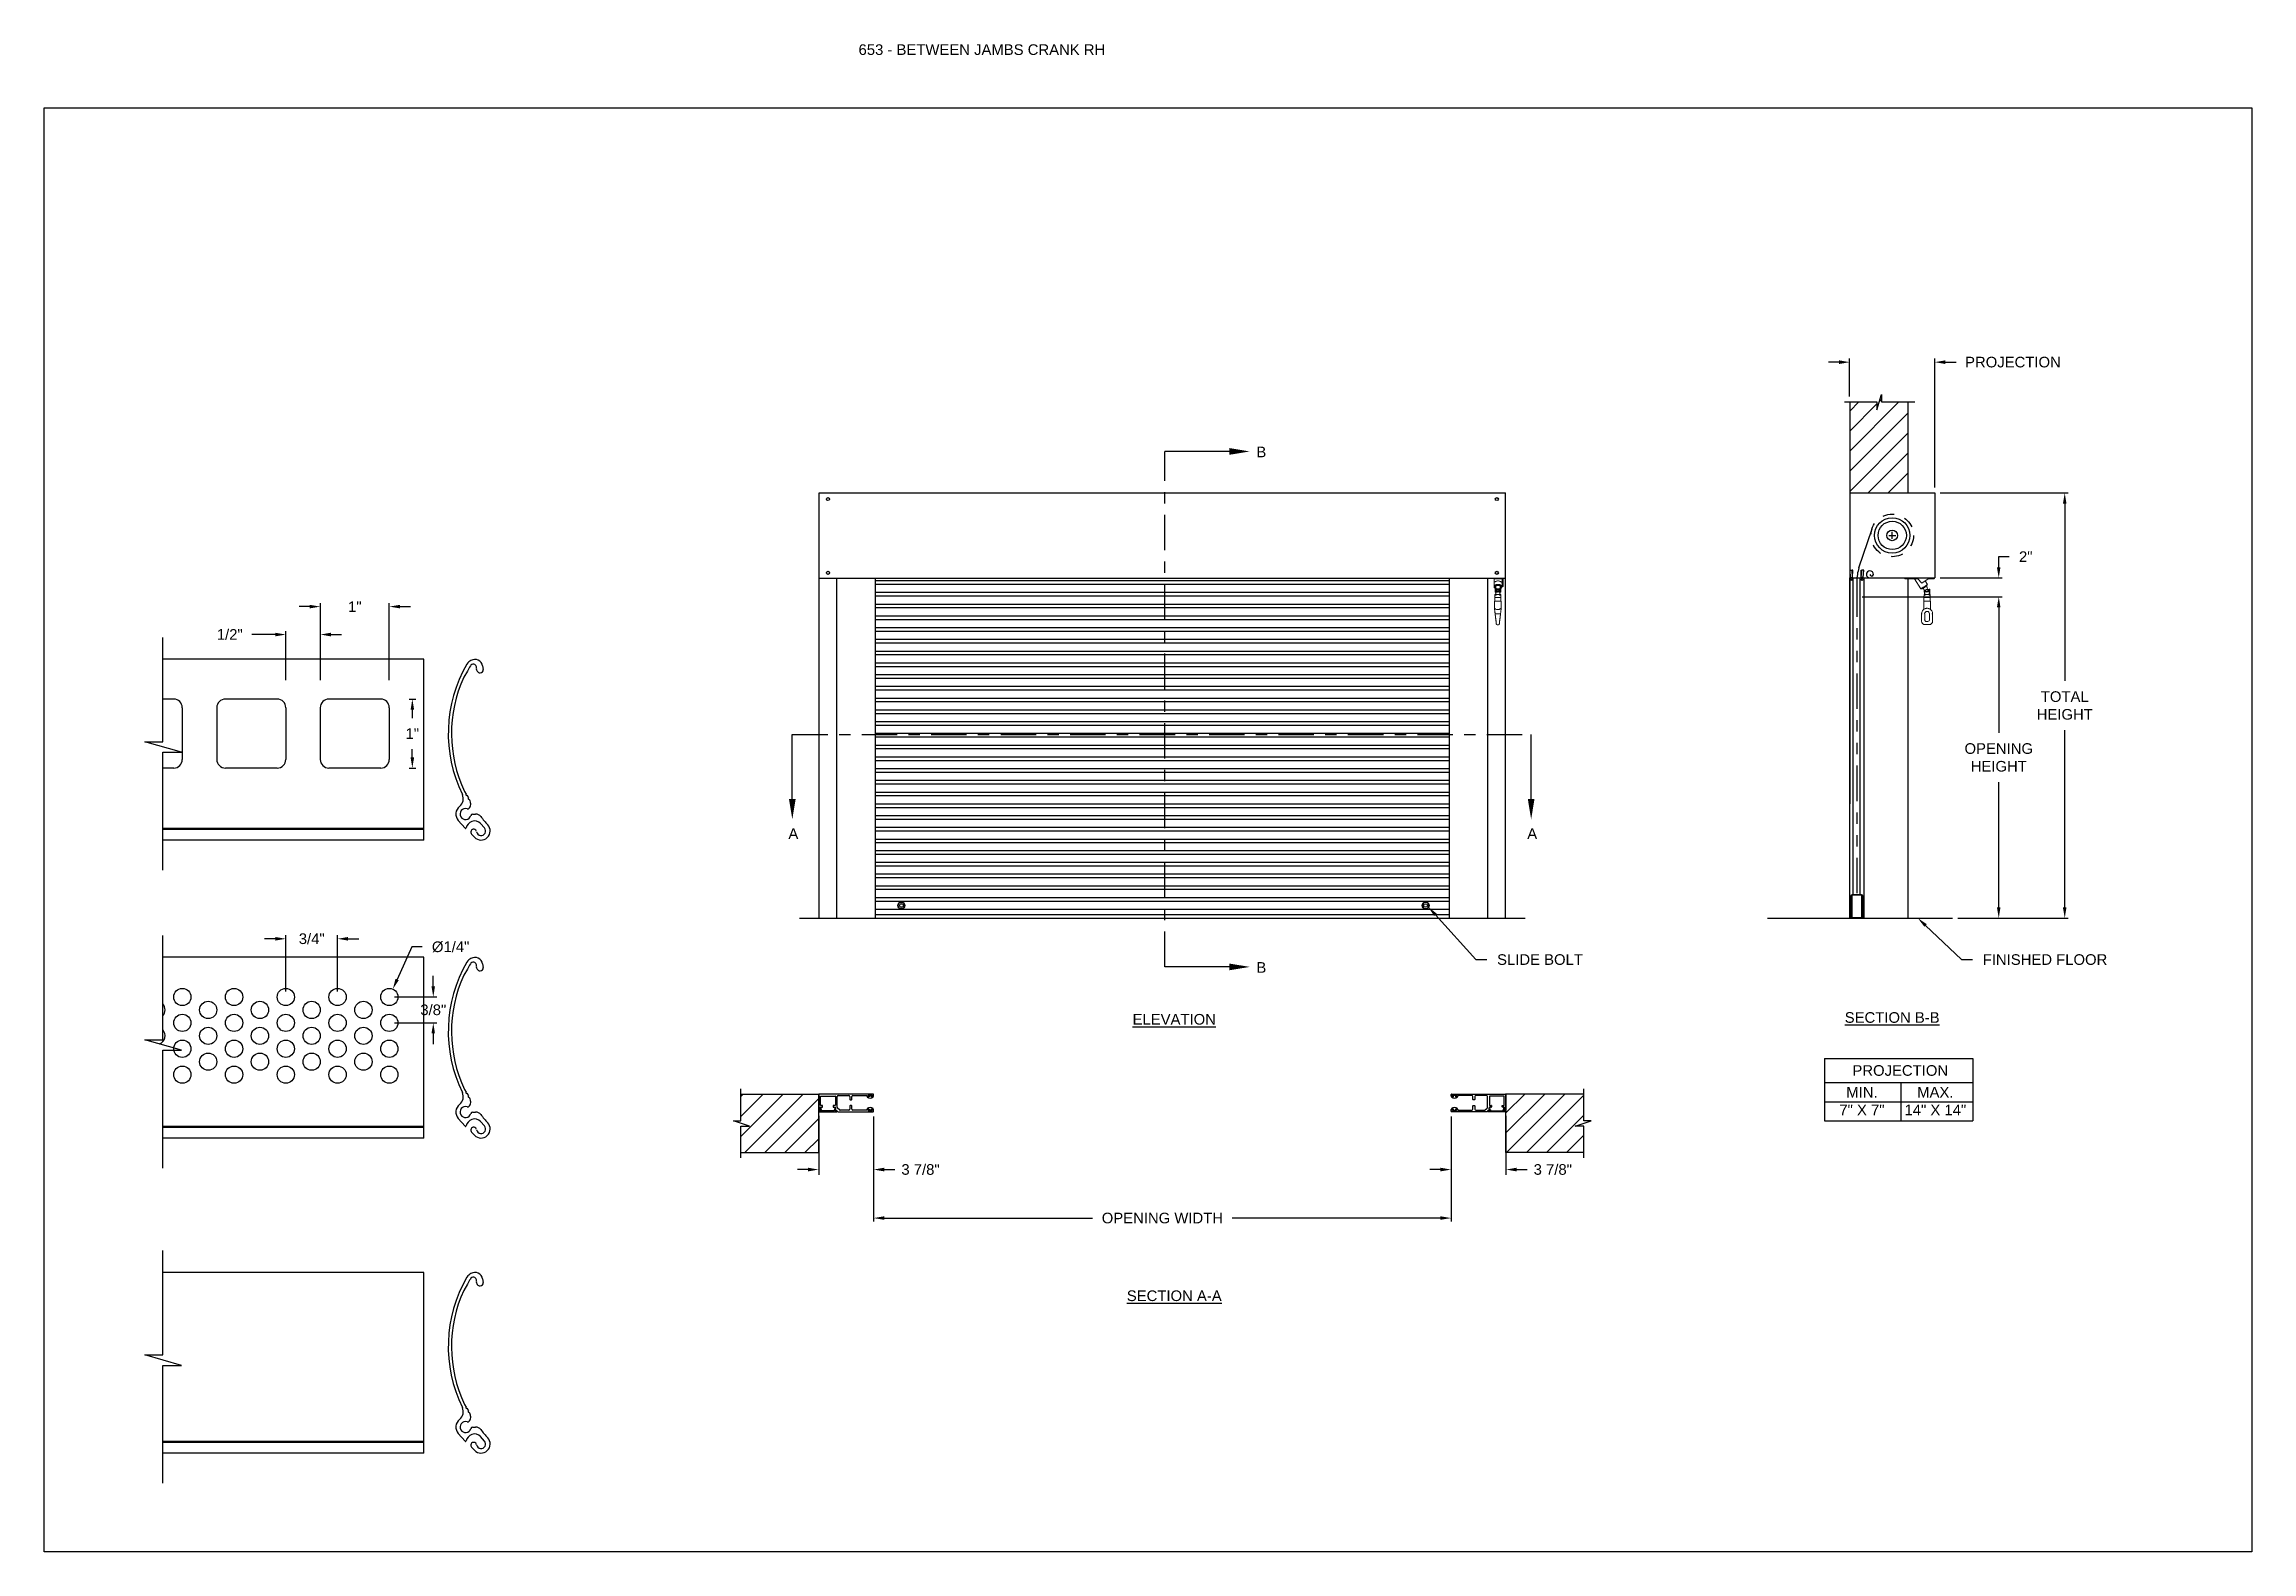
# Model space of a CAD drawing. Header units: inches. Extents: x 169.6 to 213.7, y 214.8 to 266.5.
# Drawn here: x 194.25 to 213.72, y 234.45 to 247.74 of the extents above; entities that cross this region are included whole.
import ezdxf
from ezdxf import colors
from ezdxf.entities.mleader import LeaderData, LeaderLine
from ezdxf.math import Vec2, Vec3

# ---------------------------------------------------------------- set-up
doc = ezdxf.new("R2010")
doc.units = ezdxf.units.IN
doc.header["$LTSCALE"] = 0.25
doc.header["$MEASUREMENT"] = 0
for name, pattern in [('CENTER', [2, 1.25, -0.25, 0.25, -0.25]), ('HIDDEN', [0.375, 0.25, -0.125]), ('PHANTOM', [2.5, 1.25, -0.25, 0.25, -0.25, 0.25, -0.25])]:
    doc.linetypes.add(name, pattern=pattern)
for name, color, linetype in [('ANNOTATIONS', 1, 'Continuous'), ('CRANK RH', 7, 'Continuous'), ('DETAILS', 4, 'Continuous'), ('SECTION CUTS', 6, 'CENTER')]:
    doc.layers.add(name, color=color, linetype=linetype)
doc.styles.add('ARIAL', font='arial.ttf', dxfattribs={"height": 0.09375})
doc.styles.add('ROMANS', font='Romans', dxfattribs={"height": 0.09375})
doc.styles.get("Standard").update_dxf_attribs({"font": 'romans.shx'})
doc.dimstyles.new('STANDARD$0', dxfattribs={"dimtxt": 0.09375, "dimasz": 0.09375, "dimexe": 0.03125, "dimexo": 0.046875, "dimgap": 0.09, "dimtad": 0, "dimtih": 1, "dimtoh": 1, "dimdec": 4, "dimzin": 0, "dimdsep": 46, "dimtxsty": 'ARIAL', "dimcen": 0.09, "dimadec": 0, "dimazin": 0, "dimtfac": 1, "dimtdec": 4, "dimtofl": 0, "dimtmove": 0, "dimatfit": 1, "dimfxl": 1, "dimtolj": 1, "dimtzin": 0, "dimarcsym": 0})
doc.dimstyles.new('STANDARD$3', dxfattribs={"dimtxt": 0.09375, "dimasz": 0.09375, "dimexe": 0.03125, "dimexo": 0.046875, "dimgap": 0.09, "dimtad": 0, "dimdec": 4, "dimzin": 0, "dimdsep": 46, "dimtxsty": 'ROMANS', "dimcen": 0.09, "dimadec": 0, "dimazin": 0, "dimtfac": 1, "dimtdec": 4, "dimtix": 1, "dimtofl": 0, "dimtmove": 0, "dimatfit": 3, "dimfxl": 1, "dimtolj": 1, "dimtzin": 0, "dimarcsym": 0})
pattern_1 = [(45, (4.11873, -17.21033), (-0.08838835, 0.08838835), [])]

msp = doc.modelspace()

# ---------------------------------------------------------------- texts
at = {"layer": 'ANNOTATIONS', "insert": (201.43451, 247.74099), "char_height": 0.09375, "width": 6.6097632, "attachment_point": 1, "line_spacing_factor": 0.86134, "style": 'ARIAL'}
msp.add_mtext('653 - BETWEEN JAMBS CRANK RH', dxfattribs=at)
at = {"layer": 'ANNOTATIONS', "char_height": 0.09375, "attachment_point": 2, "style": 'ARIAL'}
for s, insert, width in [('{\\LELEVATION}', (204.21863, 239.18997), 3.0834986), ('{\\LSECTION B-B}', (210.55004, 239.20594), 1.3823677), ('{\\LSECTION A-A}', (204.21863, 236.75214), 1.3823677)]:
    msp.add_mtext(s, dxfattribs=dict(at, insert=insert, width=width))
for s, width, insert in [('PROJECTION ', 1.7594917, (210.62149, 238.73852)), ('MIN.\\P7" X 7" ', 0.6711642, (210.28336, 238.54653)), ('MAX.\\P14" X 14"', 0.6567117, (210.93079, 238.54653))]:
    msp.add_mtext_dynamic_manual_height_columns(s, width=width, gutter_width=1.36268, heights=[0], dxfattribs=dict(at, insert=insert))
at = {"layer": 'SECTION CUTS', "style": 'ARIAL'}
for s, p in [('B', (204.94311, 244.09908)), ('A', (200.81578, 240.73345)), ('A', (207.33174, 240.73345)), ('B', (204.94311, 239.55336))]:
    msp.add_text(s, height=0.09375, dxfattribs=at).set_placement(p)

# ---------------------------------------------------------------- blocks, each defined once
blk = doc.blocks.new('*D19')
at = {"layer": 'ANNOTATIONS', "color": 0, "lineweight": -2, "transparency": 16777216}
for p, q in [((206.66, 238.285), (206.66, 237.771)), ((207.144, 238.293), (207.144, 237.771)), ((206.566, 237.818), (206.472, 237.818)), ((207.238, 237.818), (207.332, 237.818))]:
    blk.add_line(p, q, dxfattribs=at)
at = {"layer": 'ANNOTATIONS', "color": 0, "transparency": 16777216}
for points in [[(206.566, 237.834), (206.566, 237.802), (206.66, 237.818)], [(207.238, 237.834), (207.238, 237.802), (207.144, 237.818)]]:
    blk.add_solid(points, dxfattribs=at)
at = {"layer": 'defpoints', "color": 0, "transparency": 16777216}
for p in [(206.66, 238.332), (207.144, 238.34), (207.144, 237.818)]:
    blk.add_point(p, dxfattribs=at)
at = {"layer": 'ANNOTATIONS', "color": 0, "transparency": 16777216, "insert": (207.557, 237.818), "char_height": 0.0938, "attachment_point": 5, "style": 'ARIAL'}
blk.add_mtext('\\A1;3 7/8"', dxfattribs=at)
blk = doc.blocks.new('*D20')
at = {"layer": 'ANNOTATIONS', "color": 0, "lineweight": -2, "transparency": 16777216}
for p, q in [((201.083, 238.293), (201.083, 237.771)), ((201.567, 238.285), (201.567, 237.771)), ((200.989, 237.818), (200.896, 237.818)), ((201.661, 237.818), (201.755, 237.818))]:
    blk.add_line(p, q, dxfattribs=at)
at = {"layer": 'ANNOTATIONS', "color": 0, "transparency": 16777216}
for points in [[(200.989, 237.834), (200.989, 237.802), (201.083, 237.818)], [(201.661, 237.834), (201.661, 237.802), (201.567, 237.818)]]:
    blk.add_solid(points, dxfattribs=at)
at = {"layer": 'defpoints', "color": 0, "transparency": 16777216}
for p in [(201.083, 238.34), (201.567, 238.332), (201.567, 237.818)]:
    blk.add_point(p, dxfattribs=at)
at = {"layer": 'ANNOTATIONS', "color": 0, "transparency": 16777216, "insert": (201.981, 237.818), "char_height": 0.0938, "attachment_point": 5, "style": 'ARIAL'}
blk.add_mtext('\\A1;3 7/8"', dxfattribs=at)
blk = doc.blocks.new('*D21')
at = {"layer": 'ANNOTATIONS', "color": 0, "lineweight": -2, "transparency": 16777216}
for p, q in [((210.082, 244.938), (209.988, 244.938)), ((210.175, 244.634), (210.175, 244.969)), ((210.925, 243.832), (210.925, 244.969)), ((211.019, 244.938), (211.113, 244.938))]:
    blk.add_line(p, q, dxfattribs=at)
at = {"layer": 'ANNOTATIONS', "color": 0, "transparency": 16777216}
for points in [[(210.082, 244.954), (210.082, 244.922), (210.175, 244.938)], [(211.019, 244.954), (211.019, 244.922), (210.925, 244.938)]]:
    blk.add_solid(points, dxfattribs=at)
at = {"layer": 'defpoints', "color": 0, "transparency": 16777216}
for p in [(210.925, 244.938), (210.175, 244.587), (210.925, 243.785)]:
    blk.add_point(p, dxfattribs=at)
at = {"layer": 'ANNOTATIONS', "color": 0, "transparency": 16777216, "insert": (211.615, 244.938), "char_height": 0.09375, "attachment_point": 5, "style": 'ARIAL'}
blk.add_mtext('\\A1;PROJECTION', dxfattribs=at)
blk = doc.blocks.new('*D22')
at = {"layer": 'ANNOTATIONS', "color": 0, "lineweight": -2, "transparency": 16777216}
for p, q in [((210.285, 242.869), (211.521, 242.869)), ((211.49, 242.776), (211.49, 241.67)), ((211.49, 240.129), (211.49, 241.235)), ((211.129, 240.035), (211.521, 240.035))]:
    blk.add_line(p, q, dxfattribs=at)
at = {"layer": 'ANNOTATIONS', "color": 0, "transparency": 16777216}
for points in [[(211.474, 242.776), (211.505, 242.776), (211.49, 242.869)], [(211.474, 240.129), (211.505, 240.129), (211.49, 240.035)]]:
    blk.add_solid(points, dxfattribs=at)
at = {"layer": 'defpoints', "color": 0, "transparency": 16777216}
for p in [(210.238, 242.869), (211.49, 242.869), (211.082, 240.035)]:
    blk.add_point(p, dxfattribs=at)
at = {"layer": 'ANNOTATIONS', "color": 0, "transparency": 16777216, "insert": (211.49, 241.452), "char_height": 0.09375, "attachment_point": 5, "style": 'ARIAL'}
blk.add_mtext('\\A1;OPENING \\PHEIGHT', dxfattribs=at)
blk = doc.blocks.new('*D23')
at = {"layer": 'ANNOTATIONS', "color": 0, "lineweight": -2, "transparency": 16777216}
for p, q in [((210.972, 243.785), (212.103, 243.785)), ((212.072, 243.691), (212.072, 242.128)), ((212.072, 240.129), (212.072, 241.693)), ((211.129, 240.035), (212.103, 240.035))]:
    blk.add_line(p, q, dxfattribs=at)
at = {"layer": 'ANNOTATIONS', "color": 0, "transparency": 16777216}
for points in [[(212.056, 243.691), (212.087, 243.691), (212.072, 243.785)], [(212.056, 240.129), (212.087, 240.129), (212.072, 240.035)]]:
    blk.add_solid(points, dxfattribs=at)
at = {"layer": 'defpoints', "color": 0, "transparency": 16777216}
for p in [(210.925, 243.785), (211.082, 240.035), (212.072, 240.035)]:
    blk.add_point(p, dxfattribs=at)
at = {"layer": 'ANNOTATIONS', "color": 0, "transparency": 16777216, "insert": (212.072, 241.91), "char_height": 0.0938, "attachment_point": 5, "style": 'ARIAL'}
blk.add_mtext('\\A1;TOTAL\\PHEIGHT', dxfattribs=at)
blk = doc.blocks.new('*D24')
at = {"layer": 'ANNOTATIONS', "color": 0, "lineweight": -2, "transparency": 16777216}
for p, q in [((211.49, 243.129), (211.49, 243.223)), ((211.49, 243.223), (211.583, 243.223)), ((210.972, 243.035), (211.521, 243.035)), ((210.972, 242.869), (211.521, 242.869)), ((211.49, 242.776), (211.49, 242.682))]:
    blk.add_line(p, q, dxfattribs=at)
at = {"layer": 'ANNOTATIONS', "color": 0, "transparency": 16777216}
for points in [[(211.474, 243.129), (211.505, 243.129), (211.49, 243.035)], [(211.474, 242.776), (211.505, 242.776), (211.49, 242.869)]]:
    blk.add_solid(points, dxfattribs=at)
at = {"layer": 'defpoints', "color": 0, "transparency": 16777216}
for p in [(210.925, 243.035), (210.925, 242.869), (211.49, 242.869)]:
    blk.add_point(p, dxfattribs=at)
at = {"layer": 'ANNOTATIONS', "color": 0, "transparency": 16777216, "insert": (211.728, 243.223), "char_height": 0.0938, "attachment_point": 5, "style": 'ARIAL'}
blk.add_mtext('\\A1;2"', dxfattribs=at)
blk = doc.blocks.new('*D25')
at = {"layer": 'ANNOTATIONS', "color": 0, "lineweight": -2, "transparency": 16777216}
for p, q in [((201.567, 237.771), (201.567, 237.359)), ((206.66, 237.771), (206.66, 237.359)), ((201.661, 237.39), (203.497, 237.39)), ((206.566, 237.39), (204.73, 237.39))]:
    blk.add_line(p, q, dxfattribs=at)
at = {"layer": 'ANNOTATIONS', "color": 0, "transparency": 16777216}
for points in [[(201.661, 237.406), (201.661, 237.375), (201.567, 237.39)], [(206.566, 237.406), (206.566, 237.375), (206.66, 237.39)]]:
    blk.add_solid(points, dxfattribs=at)
at = {"layer": 'defpoints', "color": 0, "transparency": 16777216}
for p in [(201.567, 237.818), (206.66, 237.818), (206.66, 237.39)]:
    blk.add_point(p, dxfattribs=at)
at = {"layer": 'ANNOTATIONS', "color": 0, "transparency": 16777216, "insert": (204.114, 237.39), "char_height": 0.09375, "attachment_point": 5, "style": 'ARIAL'}
blk.add_mtext('\\A1;OPENING WIDTH', dxfattribs=at)
blk = doc.blocks.new('A$C0D4626A5')
at = {"color": 7, "linetype": 'Continuous', "lineweight": 15}
for p, q in [((-3.96, -0.16), (-3.96, -0.04)), ((-2.47, -0.16), (-3.96, -0.16)), ((-2.86, -0.16), (-2.11, -1.27)), ((-2.47, -0.16), (-2, -0.63)), ((-2.03, -1.22), (-1.99, -1.29)), ((-2, -0.63), (-1.29, -0.16)), ((-1.92, -1.24), (-1.93, -1.21)), ((-1.76, -1.92), (-1.77, -2.26)), ((-1.77, -2.26), (-1.77, -2.66)), ((-1.06, -2.26), (-1.77, -2.26)), ((-1.71, -1.92), (-1.76, -1.92)), ((-1.74, -1.47), (-1.74, -1.38)), ((-1.74, -1.63), (-1.74, -1.47)), ((-1.73, -1.64), (-1.73, -1.64)), ((-1.71, -1.52), (-1.71, -1.54)), ((-1.71, -1.93), (-1.71, -1.79)), ((-1.66, -1.98), (-1.68, -1.98)), ((-1.66, -1.48), (-1.66, -1.52)), ((-1.66, -1.52), (-1.66, -1.86)), ((-1.66, -1.98), (-1.66, -1.98)), ((-1.63, -1.61), (-1.63, -1.5)), ((-1.63, -1.57), (-1.62, -1.57)), ((-1.2, -1.92), (-1.63, -1.92)), ((-1.36, -0.77), (-1.62, -0.38)), ((-1.61, -1.52), (-1.58, -1.57)), ((-1.57, -1.58), (-1.61, -1.58)), ((-1.48, -0.92), (-1.47, -0.94)), ((-1.4, -0.89), (-1.44, -0.83)), ((-1.29, -1.38), (-1.32, -1.33)), ((-1.31, -1.35), (-1.27, -1.35)), ((-1.27, -1.58), (-1.31, -1.58)), ((-0.62, -0.16), (-1.29, -0.16)), ((-1.24, -1.37), (-1.26, -1.37)), ((-1.26, -1.57), (-1.24, -1.57)), ((-1.2, -1.35), (-1.24, -1.35)), ((-1.24, -1.35), (-1.24, -1.55)), ((-1.24, -1.55), (-1.24, -1.58)), ((-1.24, -1.58), (-1.2, -1.58)), ((-1.2, -1.47), (-1.2, -1.32)), ((-1.17, -1.52), (-1.18, -1.46)), ((-1.1, -1.3), (-1.17, -1.3)), ((-1.17, -1.86), (-1.17, -1.52)), ((-1.17, -1.98), (-1.17, -1.98)), ((-1.16, -1.98), (-1.17, -1.98)), ((-1.12, -1.54), (-1.12, -1.52)), ((-1.12, -1.54), (-1.12, -1.79)), ((-1.12, -1.79), (-1.12, -1.93)), ((-1.07, -1.92), (-1.12, -1.92)), ((-1.11, -1.64), (-1.1, -1.64)), ((-1.09, -1.31), (-1.09, -1.63)), ((-1.06, -2.26), (-1.07, -1.92)), ((-1.06, -2.66), (-1.06, -2.26)), ((-0.62, -0.16), (-0.62, -0.04)), ((-2.05, -4.94), (-2.05, -4.1)), ((-1.8, -2.66), (-1.8, -3.61)), ((-1.04, -2.66), (-1.8, -2.66)), ((-1.69, -4.11), (-1.69, -4.78)), ((-1.5, -4.98), (-1.34, -4.98)), ((-1.14, -4.78), (-1.14, -4.11)), ((-1.04, -3.61), (-1.04, -2.66)), ((-0.79, -4.1), (-0.79, -4.94)), ((-1.18, -5.33), (-1.65, -5.33))]:
    blk.add_line(p, q, dxfattribs=at)
at = {"color": 7, "linetype": 'Continuous', "lineweight": 15, "flags": 128}
for points in [[(-1.36, -0.77), (-1.36, -0.77), (-1.37, -0.78), (-1.39, -0.8), (-1.43, -0.82), (-1.47, -0.85), (-1.53, -0.88), (-1.59, -0.92), (-1.65, -0.97), (-1.72, -1.01), (-1.78, -1.06), (-1.85, -1.1), (-1.91, -1.14), (-1.97, -1.18), (-2.02, -1.21), (-2.06, -1.24), (-2.09, -1.26), (-2.1, -1.27), (-2.11, -1.27)], [(-1.91, -1.24), (-1.92, -1.24), (-1.96, -1.26), (-1.98, -1.28), (-1.98, -1.28), (-1.99, -1.29)], [(-1.53, -0.98), (-1.55, -0.99), (-1.6, -1.03), (-1.66, -1.07), (-1.72, -1.11), (-1.78, -1.15), (-1.83, -1.18), (-1.85, -1.19)], [(-1.71, -1.79), (-1.71, -1.76), (-1.71, -1.73), (-1.71, -1.7), (-1.71, -1.67), (-1.71, -1.64), (-1.71, -1.61), (-1.71, -1.58), (-1.71, -1.54)], [(-1.63, -1.93), (-1.63, -1.95), (-1.63, -1.95)], [(-1.4, -0.89), (-1.4, -0.89), (-1.4, -0.9), (-1.43, -0.91), (-1.46, -0.93), (-1.47, -0.94)], [(-1.2, -1.61), (-1.2, -1.6), (-1.2, -1.58), (-1.2, -1.55), (-1.2, -1.51), (-1.2, -1.47)]]:
    blk.add_lwpolyline(points, dxfattribs=at)
at = {"color": 7, "linetype": 'Continuous', "lineweight": 15}
for radius in [0.17, 0.114]:
    blk.add_circle((-1.44, -1.47), radius, dxfattribs=at)
for centre, radius, start, end in [((-1.91, -1.2), 0.0284, 163.0549, 213.6901), ((-1.91, -1.23), 0.0114, 213.6901, 235.7415), ((-2.68, -2.37), 1.36, 35.9115, 49.9696), ((-1.73, -1.63), 0.0114, 180.0001, 270.0001), ((-1.73, -1.65), 0.0114, 0.0001, 90.0001), ((-1.66, -1.93), 0.0568, 180.0001, 227.0587), ((-1.68, -1.95), 0.0284, 227.0587, 270.0001), ((-1.63, -1.64), 0.0284, 90.0001, 180.0001), ((-1.6, -1.86), 0.0568, 239.9831, 270.0001), ((-1.62, -1.57), 0.00454, 344.6913, 164.7654), ((-1.29, -1.47), 0.341, 197.4937, 198.9247), ((-1.61, -1.58), 0.00454, 198.9247, 270.0001), ((-1.51, -0.93), 0.0284, 33.6901, 84.2858), ((-1.48, -0.94), 0.0114, 11.6387, 33.6901), ((-0.13, -0.67), 1.36, 197.4105, 211.4687), ((-1.27, -1.36), 0.00454, 18.9247, 90.0001), ((-1.59, -1.47), 0.341, 17.3123, 18.9247), ((-1.59, -1.47), 0.341, 341.0754, 342.4957), ((-1.27, -1.58), 0.00454, 270.0001, 341.0754), ((-1.26, -1.36), 0.00454, 165.3871, 265.6815), ((-1.26, -1.57), 0.00454, 15.2361, 195.3053), ((-1.23, -1.86), 0.0568, 270.0001, 300.017), ((-1.2, -1.3), 0.0284, 270.0001, 343.3985), ((-1.2, -1.64), 0.0284, 0.0001, 90.0001), ((-1.17, -1.31), 0.0114, 90.0001, 163.3985), ((-1.16, -1.95), 0.0284, 270.0001, 312.9415), ((-1.17, -1.93), 0.0568, 312.9415, 0.0001), ((-1.11, -1.65), 0.0114, 90.0001, 180.0001), ((-1.1, -1.31), 0.0114, 0.0001, 90.0001), ((-1.1, -1.63), 0.0114, 270.0001, 0.0001), ((-1.42, -4.11), 0.63, 113.3769, 179.0978), ((-1.65, -4.94), 0.394, 180.0001, 270.0001), ((-1.42, -4.11), 0.276, 90.0001, 180.0001), ((-1.5, -4.78), 0.197, 180.0001, 270.0001), ((-1.42, -4.11), 0.276, 0.0001, 90.0001), ((-1.34, -4.78), 0.197, 270.0001, 0.0001), ((-1.18, -4.94), 0.394, 270.0001, 0.0001), ((-1.42, -4.11), 0.63, 0.9023, 66.6232)]:
    blk.add_arc(centre, radius, start, end, dxfattribs=at)
for points, knots in [([(-1.8, -1.32), (-1.83, -1.3), (-1.86, -1.28), (-1.89, -1.26), (-1.9, -1.25), (-1.91, -1.24), (-1.91, -1.24), (-1.91, -1.24), (-1.91, -1.24)], [0, 0, 0, 0, 0.592221, 0.715213, 0.856367, 0.912528, 0.969358, 1, 1, 1, 1]), ([(-1.66, -1.86), (-1.66, -1.87), (-1.66, -1.88), (-1.65, -1.9), (-1.63, -1.91), (-1.63, -1.91)], [0, 0, 0, 0, 0.346375, 0.691795, 1, 1, 1, 1]), ([(-1.63, -1.95), (-1.63, -1.95), (-1.63, -1.96), (-1.63, -1.96), (-1.64, -1.97), (-1.65, -1.98), (-1.66, -1.98), (-1.66, -1.98)], [0, 0, 0, 0, 0.146442, 0.291793, 0.530165, 0.878853, 1, 1, 1, 1]), ([(-1.63, -1.92), (-1.63, -1.92), (-1.63, -1.92), (-1.63, -1.93), (-1.63, -1.93)], [0, 0, 0, 0, 0.659172, 1, 1, 1, 1]), ([(-1.47, -0.94), (-1.47, -0.94), (-1.47, -0.94), (-1.46, -0.95), (-1.46, -0.96), (-1.45, -1), (-1.44, -1.04), (-1.43, -1.07), (-1.43, -1.07)], [0, 0, 0, 0, 0.041472, 0.092805, 0.177146, 0.354647, 0.923259, 1, 1, 1, 1]), ([(-1.28, -1.43), (-1.27, -1.42), (-1.27, -1.4), (-1.27, -1.38), (-1.26, -1.36), (-1.26, -1.37), (-1.26, -1.37)], [0, 0, 0, 0, 0.256023, 0.548201, 0.842135, 1, 1, 1, 1]), ([(-1.26, -1.37), (-1.26, -1.37), (-1.26, -1.37), (-1.26, -1.38), (-1.27, -1.4), (-1.27, -1.42), (-1.27, -1.43), (-1.27, -1.43)], [0, 0, 0, 0, 0.1492349, 0.4238795, 0.6960203, 0.9595022, 1, 1, 1, 1]), ([(-1.27, -1.5), (-1.27, -1.51), (-1.27, -1.52), (-1.26, -1.55), (-1.26, -1.56), (-1.26, -1.56), (-1.26, -1.57)], [0, 0, 0, 0, 0.2420436, 0.4826851, 0.7413231, 1, 1, 1, 1]), ([(-1.26, -1.57), (-1.26, -1.57), (-1.26, -1.57), (-1.27, -1.56), (-1.27, -1.55), (-1.27, -1.53), (-1.27, -1.52), (-1.27, -1.51)], [0, 0, 0, 0, 0.005245, 0.299895, 0.595073, 0.870551, 1, 1, 1, 1]), ([(-1.2, -1.92), (-1.21, -1.92), (-1.22, -1.92), (-1.22, -1.92), (-1.23, -1.92), (-1.23, -1.92)], [0, 0, 0, 0, 0.222219, 0.98991, 1, 1, 1, 1]), ([(-1.21, -1.93), (-1.21, -1.93), (-1.21, -1.93), (-1.2, -1.92), (-1.2, -1.92), (-1.2, -1.92)], [0, 0, 0, 0, 0.109185, 0.662553, 1, 1, 1, 1]), ([(-1.2, -1.95), (-1.2, -1.95), (-1.2, -1.94), (-1.2, -1.93), (-1.21, -1.93)], [0, 0, 0, 0, 0.038029, 1, 1, 1, 1]), ([(-1.2, -1.91), (-1.2, -1.91), (-1.19, -1.9), (-1.18, -1.88), (-1.18, -1.87), (-1.17, -1.86)], [0, 0, 0, 0, 0.318682, 0.639348, 1, 1, 1, 1]), ([(-1.17, -1.98), (-1.18, -1.98), (-1.19, -1.97), (-1.2, -1.97), (-1.2, -1.96), (-1.2, -1.95), (-1.2, -1.95), (-1.2, -1.95)], [0, 0, 0, 0, 0.381607, 0.635828, 0.809964, 0.942189, 1, 1, 1, 1]), ([(-1.97, -4.11), (-1.97, -4.11), (-1.97, -4.11), (-1.99, -4.11), (-2.01, -4.11), (-2.03, -4.11), (-2.04, -4.11), (-2.05, -4.1), (-2.05, -4.1)], [0, 0, 0, 0, 0.02212, 0.141352, 0.356026, 0.570697, 0.785333, 1, 1, 1, 1]), ([(-1.42, -3.48), (-1.42, -3.48), (-1.46, -3.48), (-1.54, -3.49), (-1.62, -3.51), (-1.66, -3.53), (-1.67, -3.53)], [0, 0, 0, 0, 0.048432, 0.448759, 0.851677, 1, 1, 1, 1]), ([(-1.17, -3.53), (-1.17, -3.53), (-1.19, -3.52), (-1.24, -3.51), (-1.32, -3.49), (-1.38, -3.48), (-1.42, -3.48)], [0, 0, 0, 0, 0.083004, 0.33259, 0.590918, 1, 1, 1, 1]), ([(-0.79, -4.1), (-0.79, -4.1), (-0.79, -4.11), (-0.8, -4.11), (-0.82, -4.11), (-0.84, -4.11), (-0.86, -4.11), (-0.86, -4.11), (-0.87, -4.11)], [0, 0, 0, 0, 0.214668, 0.429307, 0.643978, 0.858652, 0.977885, 1, 1, 1, 1])]:
    blk.add_open_spline(points, degree=3, knots=knots, dxfattribs=at)
blk = doc.blocks.new('*D53')
at = {"layer": 'ANNOTATIONS', "color": 0, "lineweight": -2, "transparency": 16777216}
for p, q in [((197.494, 239.781), (197.365, 239.495)), ((197.587, 239.781), (197.494, 239.781))]:
    blk.add_line(p, q, dxfattribs=at)
at = {"layer": 'ANNOTATIONS', "color": 0, "transparency": 16777216}
blk.add_solid([(197.351, 239.501), (197.38, 239.488), (197.327, 239.409)], dxfattribs=at)
at = {"layer": 'defpoints', "color": 0, "transparency": 16777216}
for p in [(197.327, 239.409), (197.265, 239.27)]:
    blk.add_point(p, dxfattribs=at)
at = {"layer": 'ANNOTATIONS', "color": 0, "transparency": 16777216, "insert": (197.837, 239.781), "char_height": 0.09375, "attachment_point": 5, "style": 'ARIAL'}
blk.add_mtext('\\A1;%%C1/4"', dxfattribs=at)
blk = doc.blocks.new('*D54')
at = {"layer": 'ANNOTATIONS', "color": 0, "lineweight": -2, "transparency": 16777216}
for p, q in [((196.383, 239.387), (196.383, 239.884)), ((196.84, 239.387), (196.84, 239.884)), ((196.29, 239.853), (196.196, 239.853)), ((196.933, 239.853), (197.027, 239.853))]:
    blk.add_line(p, q, dxfattribs=at)
at = {"layer": 'ANNOTATIONS', "color": 0, "transparency": 16777216}
for points in [[(196.29, 239.869), (196.29, 239.837), (196.383, 239.853)], [(196.933, 239.869), (196.933, 239.837), (196.84, 239.853)]]:
    blk.add_solid(points, dxfattribs=at)
at = {"layer": 'defpoints', "color": 0, "transparency": 16777216}
for p in [(196.383, 239.853), (196.383, 239.34), (196.84, 239.34)]:
    blk.add_point(p, dxfattribs=at)
at = {"layer": 'ANNOTATIONS', "color": 0, "transparency": 16777216, "insert": (196.612, 239.853), "char_height": 0.0938, "attachment_point": 5, "style": 'ARIAL'}
blk.add_mtext('\\A1;3/4"', dxfattribs=at)
blk = doc.blocks.new('*D55')
at = {"layer": 'ANNOTATIONS', "color": 0, "lineweight": -2, "transparency": 16777216}
for p, q in [((197.684, 239.433), (197.684, 239.527)), ((197.343, 239.34), (197.715, 239.34)), ((197.343, 239.111), (197.715, 239.111)), ((197.684, 239.018), (197.684, 238.924))]:
    blk.add_line(p, q, dxfattribs=at)
at = {"layer": 'ANNOTATIONS', "color": 0, "transparency": 16777216}
for points in [[(197.668, 239.433), (197.699, 239.433), (197.684, 239.34)], [(197.668, 239.018), (197.699, 239.018), (197.684, 239.111)]]:
    blk.add_solid(points, dxfattribs=at)
at = {"layer": 'defpoints', "color": 0, "transparency": 16777216}
for p in [(197.296, 239.34), (197.296, 239.111), (197.684, 239.111)]:
    blk.add_point(p, dxfattribs=at)
at = {"layer": 'ANNOTATIONS', "color": 0, "transparency": 16777216, "insert": (197.684, 239.226), "char_height": 0.0938, "attachment_point": 5, "style": 'ARIAL'}
blk.add_mtext('\\A1;3/8"', dxfattribs=at)
blk = doc.blocks.new('*D56')
at = {"layer": 'ANNOTATIONS', "color": 0, "lineweight": -2, "transparency": 16777216}
for p, q in [((196.29, 242.536), (196.083, 242.536)), ((196.383, 242.134), (196.383, 242.567)), ((196.688, 242.134), (196.688, 242.567)), ((196.781, 242.536), (196.875, 242.536))]:
    blk.add_line(p, q, dxfattribs=at)
at = {"layer": 'ANNOTATIONS', "color": 0, "transparency": 16777216}
for points in [[(196.29, 242.552), (196.29, 242.52), (196.383, 242.536)], [(196.781, 242.552), (196.781, 242.52), (196.688, 242.536)]]:
    blk.add_solid(points, dxfattribs=at)
at = {"layer": 'defpoints', "color": 0, "transparency": 16777216}
for p in [(196.688, 242.536), (196.383, 242.087), (196.688, 242.087)]:
    blk.add_point(p, dxfattribs=at)
at = {"layer": 'ANNOTATIONS', "color": 0, "transparency": 16777216, "insert": (195.889, 242.536), "char_height": 0.0938, "attachment_point": 5, "style": 'ARIAL'}
blk.add_mtext('\\A1;1/2"', dxfattribs=at)
blk = doc.blocks.new('*D57')
at = {"layer": 'ANNOTATIONS', "color": 0, "lineweight": -2, "transparency": 16777216}
for p, q in [((197.471, 241.967), (197.531, 241.967)), ((197.499, 241.873), (197.499, 241.8)), ((197.499, 241.452), (197.499, 241.526)), ((197.471, 241.358), (197.531, 241.358))]:
    blk.add_line(p, q, dxfattribs=at)
at = {"layer": 'ANNOTATIONS', "color": 0, "transparency": 16777216}
for points in [[(197.484, 241.873), (197.515, 241.873), (197.499, 241.967)], [(197.484, 241.452), (197.515, 241.452), (197.499, 241.358)]]:
    blk.add_solid(points, dxfattribs=at)
at = {"layer": 'defpoints', "color": 0, "transparency": 16777216}
for p in [(197.424, 241.967), (197.424, 241.358), (197.499, 241.358)]:
    blk.add_point(p, dxfattribs=at)
at = {"layer": 'ANNOTATIONS', "color": 0, "transparency": 16777216, "insert": (197.499, 241.663), "char_height": 0.0938, "attachment_point": 5, "style": 'ARIAL'}
blk.add_mtext('\\A1;1"', dxfattribs=at)
blk = doc.blocks.new('*D58')
at = {"layer": 'ANNOTATIONS', "color": 0, "lineweight": -2, "transparency": 16777216}
for p, q in [((196.688, 242.134), (196.688, 242.814)), ((197.296, 242.134), (197.296, 242.814)), ((196.594, 242.782), (196.5, 242.782)), ((197.39, 242.782), (197.484, 242.782))]:
    blk.add_line(p, q, dxfattribs=at)
at = {"layer": 'ANNOTATIONS', "color": 0, "transparency": 16777216}
for points in [[(196.594, 242.798), (196.594, 242.767), (196.688, 242.782)], [(197.39, 242.798), (197.39, 242.767), (197.296, 242.782)]]:
    blk.add_solid(points, dxfattribs=at)
at = {"layer": 'defpoints', "color": 0, "transparency": 16777216}
for p in [(197.296, 242.782), (196.688, 242.087), (197.296, 242.087)]:
    blk.add_point(p, dxfattribs=at)
at = {"layer": 'ANNOTATIONS', "color": 0, "transparency": 16777216, "insert": (196.992, 242.782), "char_height": 0.0938, "attachment_point": 5, "style": 'ARIAL'}
blk.add_mtext('\\A1;1"', dxfattribs=at)

# ---------------------------------------------------------------- dimensions: what is measured, and where the dimension line sits
at = {"layer": 'ANNOTATIONS'}
for base, p1, p2, text, picture, middle in [((210.92545, 244.93811), (210.17545, 244.5871), (210.92545, 243.78522), 'PROJECTION', '*D21', (211.61456, 244.93811)), ((206.65996, 237.39014), (201.56746, 237.81796), (206.65996, 237.81796), 'OPENING WIDTH', '*D25', (204.11371, 237.39014))]:
    dim = msp.add_linear_dim(base=base, p1=p1, p2=p2, text=text, dimstyle='STANDARD$0', dxfattribs=at)
    dim.commit()
    dim.dimension.update_dxf_attribs({"geometry": picture, "text_midpoint": middle})
for base, p1, p2, text, picture, middle in [((212.07176, 240.03522), (210.92545, 243.78522), (211.0817, 240.03522), 'TOTAL\\PHEIGHT', '*D23', (212.07176, 241.91022)), ((211.48964, 242.86943), (210.92545, 243.03522), (210.92545, 242.86943), '2"', '*D24', (211.72807, 243.22272))]:
    dim = msp.add_linear_dim(base=base, p1=p1, p2=p2, angle=90, text=text, dimstyle='STANDARD$0', dxfattribs=at)
    dim.commit()
    dim.dimension.update_dxf_attribs({"geometry": picture, "text_midpoint": middle, "dimtype": 160})
for base, p1, p2, text, override, picture, middle in [((197.29613, 242.78235), (196.68761, 242.08691), (197.29613, 242.08691), '1"', {"dimlunit": 4, "dimarcsym": 1}, '*D58', (196.99187, 242.78235)), ((196.38336, 239.85312), (196.83974, 239.33967), (196.38336, 239.33967), '3/4"', {"dimtih": 1, "dimtoh": 1, "dimlunit": 4, "dimpost": '', "dimtxsty": 'ARIAL', "dimarcsym": 1}, '*D54', (196.61155, 239.85312)), ((201.56746, 237.81796), (201.08313, 238.34033), (201.56746, 238.33158), '3 7/8"', {"dimexe": 0.046875, "dimgap": 0.0625, "dimlunit": 4, "dimtxsty": 'ARIAL', "dimcen": 0.089844, "dimatfit": 0, "dimfxl": 0.18, "dimfrac": 2}, '*D20', (201.98053, 237.81796)), ((207.14429, 237.81796), (206.65996, 238.33158), (207.14429, 238.34033), '3 7/8"', {"dimexe": 0.046875, "dimgap": 0.0625, "dimlunit": 4, "dimtxsty": 'ARIAL', "dimcen": 0.089844, "dimatfit": 0, "dimfxl": 0.18, "dimfrac": 2}, '*D19', (207.55737, 237.81796))]:
    dim = msp.add_linear_dim(base=base, p1=p1, p2=p2, text=text, dimstyle='STANDARD$0', override=override, dxfattribs=at)
    dim.commit()
    dim.dimension.update_dxf_attribs({"geometry": picture, "text_midpoint": middle})
dim = msp.add_linear_dim(base=(211.48964, 242.86943), p1=(211.0817, 240.03522), p2=(210.23795, 242.86943), angle=90, text='OPENING \\PHEIGHT', dimstyle='STANDARD$0', dxfattribs=at)
dim.commit()
dim.dimension.update_dxf_attribs({"geometry": '*D22', "text_midpoint": (211.48964, 241.45232)})
dim = msp.add_linear_dim(base=(196.68761, 242.53597), p1=(196.38336, 242.08691), p2=(196.68761, 242.08691), text='1/2"', dimstyle='STANDARD$0', override={"dimlunit": 4, "dimarcsym": 1}, dxfattribs=at)
dim.commit()
dim.dimension.update_dxf_attribs({"geometry": '*D56', "text_midpoint": (195.88937, 242.53597), "dimtype": 160})
for base, p1, p2, text, override, picture, middle in [((197.49927, 241.35845), (197.42435, 241.96697), (197.42435, 241.35845), '1"', {"dimlunit": 4, "dimarcsym": 1}, '*D57', (197.49927, 241.66271)), ((197.6838, 239.11148), (197.29613, 239.33967), (197.29613, 239.11148), '3/8"', {"dimtih": 1, "dimtoh": 1, "dimlunit": 4, "dimtxsty": 'ARIAL', "dimtix": 0, "dimarcsym": 1}, '*D55', (197.6838, 239.22558))]:
    dim = msp.add_linear_dim(base=base, p1=p1, p2=p2, angle=90, text=text, dimstyle='STANDARD$0', override=override, dxfattribs=at)
    dim.commit()
    dim.dimension.update_dxf_attribs({"geometry": picture, "text_midpoint": middle, "dimtype": 160})
dim = msp.add_diameter_dim_2p(p1=(197.26506, 239.27024), p2=(197.3272, 239.4091), text='%%C1/4"', dimstyle='STANDARD$3', override={"dimtih": 1, "dimtoh": 1, "dimlunit": 4, "dimtxsty": 'ARIAL', "dimcen": 0, "dimarcsym": 1}, dxfattribs=at)
dim.commit()
dim.dimension.update_dxf_attribs({"geometry": '*D53', "text_midpoint": (197.8368, 239.78085), "dimtype": 163})

# ---------------------------------------------------------------- hatches: boundary and pattern name
at = {"layer": 'CRANK RH', "linetype": 'Continuous'}
h = msp.add_hatch(dxfattribs=at)
h.set_pattern_fill('ANSI31', color=256, style=0)
h.set_pattern_definition([(45, (5.25242, -17.51588), (-0.088388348, 0.088388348), [])])
h.paths.add_polyline_path([(210.69107, 245.05235), (210.69107, 244.5871), (210.45458, 244.5871), (210.45458, 244.65176), (210.41616, 244.5184), (210.41616, 244.5871), (210.17545, 244.5871), (210.17545, 245.23664)])
h.paths.add_polyline_path([(210.17545, 245.23664), (210.17545, 243.78522), (210.69107, 243.78522), (210.69107, 245.03859), (210.69107, 245.05235)])
at = {"layer": 'CRANK RH'}
h = msp.add_hatch(dxfattribs=at)
h.set_pattern_fill('ANSI31', color=256, style=0)
h.set_pattern_definition(pattern_1)
h.paths.add_polyline_path([(201.08311, 238.48407), (200.39561, 238.48407), (200.39561, 238.24687), (200.3315, 238.24687), (200.47357, 238.19996), (200.39561, 238.19996), (200.39561, 237.96844), (201.08311, 237.96844), (201.08311, 238.13094)])
at = {"layer": 'CRANK RH', "linetype": 'Continuous'}
h = msp.add_hatch(dxfattribs=at)
h.set_pattern_fill('ANSI31', color=256, scale=0.499954, angle=90, style=0)
h.set_pattern_definition([(45, (207.80838, 234.07314), (0.04419013, -0.04419013), [])])
edge = h.paths.add_edge_path(flags=0)
edge.add_arc((201.11063, 238.35448), 0.00937, 485.092719, 612.895365)
edge.add_arc((201.1075, 238.34432), 0.00125, 360, 432.895365, ccw=False)
edge.add_line((201.10875, 238.34432), (201.10875, 238.33908))
edge.add_arc((201.11125, 238.33908), 0.0025, 180, 270)
edge.add_line((201.11125, 238.33658), (201.21749, 238.33658))
edge.add_arc((201.21749, 238.33908), 0.0025, 270, 360)
edge.add_line((201.21999, 238.33908), (201.21999, 238.34432))
edge.add_arc((201.22124, 238.34432), 0.00125, 107.104635, 180, ccw=False)
edge.add_arc((201.21812, 238.35448), 0.00937, 287.104635, 414.907281)
edge.add_arc((201.2253, 238.3647), 0.00312, 54.907281, 234.907281, ccw=False)
edge.add_arc((201.21812, 238.35448), 0.01562, 303.748989, 414.907281, ccw=False)
edge.add_arc((201.22749, 238.34045), 0.00125, 483.748989, 540)
edge.add_line((201.22624, 238.34045), (201.22624, 238.33908))
edge.add_arc((201.22874, 238.33908), 0.0025, 180, 270)
edge.add_line((201.22874, 238.33658), (201.24187, 238.33658))
edge.add_arc((201.24187, 238.33533), 0.00125, 360, 450, ccw=False)
edge.add_line((201.24312, 238.33533), (201.24312, 238.32908))
edge.add_arc((201.24187, 238.32908), 0.00125, 270, 360, ccw=False)
edge.add_line((201.24187, 238.32783), (201.08688, 238.32783))
edge.add_arc((201.08688, 238.32908), 0.00125, 180, 270, ccw=False)
edge.add_line((201.08563, 238.32908), (201.08563, 238.33533))
edge.add_arc((201.08688, 238.33533), 0.00125, 450, 540, ccw=False)
edge.add_line((201.08688, 238.33658), (201.10001, 238.33658))
edge.add_arc((201.10001, 238.33908), 0.0025, 270, 360)
edge.add_line((201.1025, 238.33908), (201.1025, 238.34045))
edge.add_arc((201.10125, 238.34045), 0.00125, 360, 416.251011)
edge.add_arc((201.11063, 238.35448), 0.01562, 125.092719, 236.251011, ccw=False)
edge.add_arc((201.10344, 238.3647), 0.00312, 305.092719, 485.092719, ccw=False)
at = {"layer": 'CRANK RH'}
h = msp.add_hatch(dxfattribs=at)
h.set_pattern_fill('ANSI31', color=256, style=0)
h.set_pattern_definition(pattern_1)
h.paths.add_polyline_path([(207.8959, 238.24687), (207.83179, 238.24687), (207.83179, 238.48407), (207.14429, 238.48407), (207.14429, 237.96844), (207.16247, 237.96844), (207.83179, 237.96844), (207.83179, 238.19996), (207.75383, 238.19996)])

# ---------------------------------------------------------------- linework, layer by layer
at = {"layer": 'ANNOTATIONS'}
for p, q in [((209.95279, 238.79796), (209.95279, 238.24658)), ((209.95279, 238.79796), (211.26056, 238.79796)), ((211.26056, 238.79796), (211.26056, 238.24658)), ((209.95279, 238.58648), (211.26056, 238.58648)), ((210.62565, 238.58648), (210.62565, 238.24658)), ((209.95279, 238.41653), (211.26056, 238.41653)), ((201.56746, 238.28471), (201.56746, 237.77108)), ((206.65996, 238.28471), (206.65996, 237.77108)), ((209.95279, 238.24658), (211.26056, 238.24658))]:
    msp.add_line(p, q, dxfattribs=at)
for points in [[(201.66121, 237.83358), (201.66121, 237.80233), (201.56746, 237.81796)], [(206.56621, 237.83358), (206.56621, 237.80233), (206.65996, 237.81796)]]:
    msp.add_solid(points, dxfattribs=at)
at = {"layer": 'CRANK RH', "linetype": 'Continuous'}
for p, q in [((210.12906, 244.5871), (210.41616, 244.5871)), ((210.17545, 244.5871), (210.17545, 241.04242)), ((210.41616, 244.5184), (210.45458, 244.65176)), ((210.41616, 244.5871), (210.41616, 244.5184)), ((210.45458, 244.65176), (210.45458, 244.5871)), ((210.45458, 244.5871), (210.74977, 244.5871)), ((210.69107, 243.78522), (210.69107, 244.5871)), ((201.08688, 240.03522), (201.08688, 243.78522)), ((207.14054, 243.78322), (201.08688, 243.78322)), ((207.14054, 240.03522), (207.14054, 243.78522)), ((210.17545, 243.78522), (210.69107, 243.78522)), ((210.17545, 243.78522), (210.92545, 243.78522)), ((210.92545, 243.78522), (210.92545, 243.03522)), ((210.25726, 243.1243), (210.37261, 243.46962)), ((210.5192, 243.41022), (210.5817, 243.41022)), ((210.55045, 243.37897), (210.55045, 243.44147)), ((201.08688, 243.03322), (207.14054, 243.03322)), ((201.24312, 240.03522), (201.24312, 243.03322)), ((201.58246, 240.03522), (201.58246, 243.03322)), ((206.64496, 243.00903), (201.58246, 243.00903)), ((206.64496, 240.03522), (206.64496, 243.03322)), ((206.98431, 240.03522), (206.98431, 243.03322)), ((210.17545, 243.03522), (210.2067, 243.03522)), ((210.17545, 240.03522), (210.17545, 243.03522)), ((210.18278, 243.03867), (210.17969, 243.10405)), ((210.17969, 243.10405), (210.19733, 243.10405)), ((210.18278, 243.03522), (210.18278, 243.03867)), ((210.18278, 243.03867), (210.20042, 243.03867)), ((210.20042, 243.03867), (210.19733, 243.10405)), ((210.2026, 243.10339), (210.19733, 243.10405)), ((210.20042, 243.03867), (210.2026, 243.10339)), ((210.20042, 243.03522), (210.20042, 243.03867)), ((210.2067, 240.24336), (210.2067, 243.03522)), ((210.2067, 243.03522), (210.2692, 243.03522)), ((210.2692, 240.24336), (210.2692, 243.03522)), ((210.2692, 243.03522), (210.30045, 243.03522)), ((210.2755, 243.03961), (210.27547, 243.03867)), ((210.29312, 243.03867), (210.27547, 243.03867)), ((210.27547, 243.03522), (210.27547, 243.03867)), ((210.2755, 243.03961), (210.28209, 243.10474)), ((210.2755, 243.03961), (210.27679, 243.10436)), ((210.27679, 243.10436), (210.28209, 243.10474)), ((210.29971, 243.10379), (210.28209, 243.10474)), ((210.28482, 243.03522), (210.92545, 243.03522)), ((210.29312, 243.03867), (210.29971, 243.10379)), ((210.29312, 243.03522), (210.29312, 243.03867)), ((210.30045, 243.03522), (210.30045, 240.03522)), ((210.69107, 240.03522), (210.69107, 243.03522)), ((206.64496, 242.97778), (201.58246, 242.97778)), ((206.64496, 242.90541), (201.58246, 242.90541)), ((206.64496, 242.87416), (201.58246, 242.87416)), ((206.64496, 242.8018), (201.58246, 242.8018)), ((206.64496, 242.77055), (201.58246, 242.77055)), ((206.64496, 242.69818), (201.58246, 242.69818)), ((206.64496, 242.66693), (201.58246, 242.66693)), ((206.64496, 242.59457), (201.58246, 242.59457)), ((206.64496, 242.56332), (201.58246, 242.56332)), ((206.64496, 242.49095), (201.58246, 242.49095)), ((206.64496, 242.4597), (201.58246, 242.4597)), ((206.64496, 242.38734), (201.58246, 242.38734)), ((206.64496, 242.35609), (201.58246, 242.35609)), ((206.64496, 242.28372), (201.58246, 242.28372)), ((206.64496, 242.25247), (201.58246, 242.25247)), ((206.64496, 242.18011), (201.58246, 242.18011)), ((206.64496, 242.14886), (201.58246, 242.14886)), ((206.64496, 242.07649), (201.58246, 242.07649)), ((206.64496, 242.04524), (201.58246, 242.04524)), ((206.64496, 241.97288), (201.58246, 241.97288)), ((206.64496, 241.94163), (201.58246, 241.94163)), ((206.64496, 241.86927), (201.58246, 241.86927)), ((206.64496, 241.83802), (201.58246, 241.83802)), ((206.64496, 241.76565), (201.58246, 241.76565)), ((206.64496, 241.7344), (201.58246, 241.7344)), ((206.64496, 241.66204), (201.58246, 241.66204)), ((206.64496, 241.63079), (201.58246, 241.63079)), ((206.64496, 241.55842), (201.58246, 241.55842)), ((206.64496, 241.52717), (201.58246, 241.52717)), ((206.64496, 241.45481), (201.58246, 241.45481)), ((206.64496, 241.42356), (201.58246, 241.42356)), ((206.64496, 241.35119), (201.58246, 241.35119)), ((206.64496, 241.31994), (201.58246, 241.31994)), ((206.64496, 241.24758), (201.58246, 241.24758)), ((206.64496, 241.21633), (201.58246, 241.21633)), ((206.64496, 241.14396), (201.58246, 241.14396)), ((206.64496, 241.11271), (201.58246, 241.11271)), ((206.64496, 241.04035), (201.58246, 241.04035)), ((206.64496, 241.0091), (201.58246, 241.0091)), ((206.64496, 240.93673), (201.58246, 240.93673)), ((206.64496, 240.90548), (201.58246, 240.90548)), ((206.64496, 240.83312), (201.58246, 240.83312)), ((206.64496, 240.80187), (201.58246, 240.80187)), ((206.64496, 240.72951), (201.58246, 240.72951)), ((206.64496, 240.69826), (201.58246, 240.69826)), ((206.64496, 240.62903), (201.58246, 240.62903)), ((206.64496, 240.59778), (201.58246, 240.59778)), ((206.64496, 240.52542), (201.58246, 240.52542)), ((206.64496, 240.49417), (201.58246, 240.49417)), ((206.64496, 240.4218), (201.58246, 240.4218)), ((206.64496, 240.39055), (201.58246, 240.39055)), ((206.64496, 240.31819), (201.58246, 240.31819)), ((206.64496, 240.28694), (201.58246, 240.28694)), ((206.64496, 240.21457), (201.58246, 240.21457)), ((206.64496, 240.18332), (201.58246, 240.18332)), ((206.64496, 240.11096), (201.58246, 240.11096)), ((201.58246, 240.06647), (206.64496, 240.06647)), ((209.45047, 240.03522), (211.0817, 240.03522)), ((200.39561, 238.24687), (200.39561, 238.53094)), ((207.83179, 238.24687), (207.83179, 238.53094)), ((201.08313, 238.48032), (201.08313, 238.34033)), ((201.08563, 238.33533), (201.08563, 238.32908)), ((201.56371, 238.48407), (201.08688, 238.48407)), ((201.1, 238.33658), (201.08688, 238.33658)), ((201.08688, 238.33658), (201.09376, 238.33658)), ((201.08688, 238.32783), (201.24187, 238.32783)), ((201.09751, 238.34033), (201.09751, 238.34344)), ((201.09876, 238.38533), (201.09876, 238.46407)), ((201.1, 238.46532), (201.22874, 238.46532)), ((201.11625, 238.38408), (201.1, 238.38408)), ((201.1, 238.36746), (201.1, 238.3672)), ((201.10125, 238.36845), (201.11625, 238.36845)), ((201.1025, 238.34045), (201.1025, 238.33908)), ((201.10875, 238.33908), (201.10875, 238.34432)), ((201.21749, 238.33658), (201.11125, 238.33658)), ((201.1175, 238.3697), (201.1175, 238.38283)), ((201.21124, 238.38283), (201.21124, 238.3697)), ((201.22874, 238.38408), (201.21249, 238.38408)), ((201.21249, 238.36845), (201.22749, 238.36845)), ((201.21999, 238.34432), (201.21999, 238.33908)), ((201.22624, 238.33908), (201.22624, 238.34045)), ((201.22874, 238.3672), (201.22874, 238.36746)), ((201.24187, 238.33658), (201.22874, 238.33658)), ((201.22999, 238.46407), (201.22999, 238.38533)), ((201.23124, 238.34344), (201.23124, 238.34033)), ((201.23499, 238.33658), (201.24562, 238.33658)), ((201.24312, 238.32908), (201.24312, 238.33533)), ((201.24562, 238.36775), (201.24562, 238.46157)), ((201.24687, 238.33533), (201.24687, 238.33158)), ((201.26597, 238.34326), (201.24855, 238.36068)), ((201.25062, 238.32783), (201.56371, 238.32783)), ((201.25562, 238.47157), (201.34873, 238.47157)), ((201.34873, 238.34033), (201.27304, 238.34033)), ((201.35873, 238.46157), (201.35873, 238.43595)), ((201.35873, 238.3797), (201.35873, 238.35033)), ((201.36123, 238.43345), (201.37186, 238.43345)), ((201.37186, 238.3822), (201.36123, 238.3822)), ((201.37435, 238.43595), (201.37435, 238.46157)), ((201.37435, 238.35033), (201.37435, 238.3797)), ((201.38435, 238.47157), (201.50309, 238.47157)), ((201.50309, 238.34033), (201.38435, 238.34033)), ((201.50684, 238.46782), (201.50684, 238.46469)), ((201.50684, 238.3472), (201.50684, 238.34408)), ((201.52778, 238.46032), (201.50992, 238.45553)), ((201.50992, 238.35636), (201.52778, 238.35158)), ((201.51059, 238.46094), (201.5234, 238.46094)), ((201.5234, 238.35095), (201.51059, 238.35095)), ((201.51934, 238.46782), (201.51934, 238.47219)), ((201.51934, 238.3397), (201.51934, 238.34408)), ((201.55465, 238.47282), (201.51965, 238.47282)), ((201.51965, 238.47282), (201.51965, 238.46657)), ((201.51965, 238.46657), (201.52778, 238.46657)), ((201.52778, 238.34533), (201.51965, 238.34533)), ((201.51965, 238.34533), (201.51965, 238.33908)), ((201.51965, 238.33908), (201.55465, 238.33908)), ((201.51997, 238.47282), (201.55434, 238.47282)), ((201.5234, 238.46719), (201.51997, 238.46719)), ((201.51997, 238.3447), (201.5234, 238.3447)), ((201.55434, 238.33908), (201.51997, 238.33908)), ((201.52778, 238.46657), (201.52778, 238.46032)), ((201.52778, 238.35158), (201.52778, 238.34533)), ((201.54653, 238.46657), (201.55465, 238.46657)), ((201.54653, 238.46032), (201.54653, 238.46657)), ((201.56438, 238.45553), (201.54653, 238.46032)), ((201.54653, 238.35158), (201.56438, 238.35636)), ((201.54653, 238.34533), (201.54653, 238.35158)), ((201.55465, 238.34533), (201.54653, 238.34533)), ((201.55434, 238.46719), (201.5509, 238.46719)), ((201.5509, 238.46094), (201.56371, 238.46094)), ((201.56371, 238.35095), (201.5509, 238.35095)), ((201.5509, 238.3447), (201.55434, 238.3447)), ((201.55465, 238.46657), (201.55465, 238.47282)), ((201.55465, 238.33908), (201.55465, 238.34533)), ((201.55496, 238.47219), (201.55496, 238.46782)), ((201.55496, 238.34408), (201.55496, 238.3397)), ((201.56746, 238.46469), (201.56746, 238.48032)), ((201.56746, 238.33158), (201.56746, 238.3472)), ((206.65996, 238.46469), (206.65996, 238.48032)), ((206.65996, 238.33158), (206.65996, 238.3472)), ((206.66304, 238.45553), (206.6809, 238.46032)), ((206.6809, 238.35158), (206.66304, 238.35636)), ((206.66371, 238.48407), (207.14054, 238.48407)), ((206.67652, 238.46094), (206.66371, 238.46094)), ((206.66371, 238.35095), (206.67652, 238.35095)), ((206.97681, 238.32783), (206.66371, 238.32783)), ((206.67246, 238.47219), (206.67246, 238.46782)), ((206.67246, 238.34408), (206.67246, 238.3397)), ((206.67277, 238.47282), (206.70777, 238.47282)), ((206.67277, 238.46657), (206.67277, 238.47282)), ((206.6809, 238.46657), (206.67277, 238.46657)), ((206.67277, 238.34533), (206.6809, 238.34533)), ((206.67277, 238.33908), (206.67277, 238.34533)), ((206.70777, 238.33908), (206.67277, 238.33908)), ((206.70746, 238.47282), (206.67309, 238.47282)), ((206.67309, 238.46719), (206.67652, 238.46719)), ((206.67652, 238.3447), (206.67309, 238.3447)), ((206.67309, 238.33908), (206.70746, 238.33908)), ((206.6809, 238.46032), (206.6809, 238.46657)), ((206.6809, 238.34533), (206.6809, 238.35158)), ((206.70777, 238.46657), (206.69965, 238.46657)), ((206.69965, 238.46657), (206.69965, 238.46032)), ((206.69965, 238.46032), (206.7175, 238.45553)), ((206.7175, 238.35636), (206.69965, 238.35158)), ((206.69965, 238.35158), (206.69965, 238.34533)), ((206.69965, 238.34533), (206.70777, 238.34533)), ((206.70402, 238.46719), (206.70746, 238.46719)), ((206.71683, 238.46094), (206.70402, 238.46094)), ((206.70402, 238.35095), (206.71683, 238.35095)), ((206.70746, 238.3447), (206.70402, 238.3447)), ((206.70777, 238.47282), (206.70777, 238.46657)), ((206.70777, 238.34533), (206.70777, 238.33908)), ((206.70808, 238.46782), (206.70808, 238.47219)), ((206.70808, 238.3397), (206.70808, 238.34408)), ((206.72058, 238.46782), (206.72058, 238.46469)), ((206.72058, 238.3472), (206.72058, 238.34408)), ((206.84307, 238.47157), (206.72433, 238.47157)), ((206.72433, 238.34033), (206.84307, 238.34033)), ((206.85307, 238.43595), (206.85307, 238.46157)), ((206.85307, 238.35033), (206.85307, 238.3797)), ((206.86619, 238.43345), (206.85557, 238.43345)), ((206.85557, 238.3822), (206.86619, 238.3822)), ((206.86869, 238.46157), (206.86869, 238.43595)), ((206.86869, 238.3797), (206.86869, 238.35033)), ((206.97181, 238.47157), (206.87869, 238.47157)), ((206.87869, 238.34033), (206.95438, 238.34033)), ((206.96145, 238.34326), (206.97888, 238.36068)), ((206.98056, 238.33533), (206.98056, 238.33158)), ((206.98181, 238.36775), (206.98181, 238.46157)), ((206.99243, 238.33658), (206.98181, 238.33658)), ((206.98431, 238.32908), (206.98431, 238.33533)), ((206.98556, 238.33658), (206.99868, 238.33658)), ((207.14054, 238.32783), (206.98556, 238.32783)), ((206.99618, 238.34344), (206.99618, 238.34033)), ((206.99743, 238.46407), (206.99743, 238.38533)), ((207.12742, 238.46532), (206.99868, 238.46532)), ((206.99868, 238.38408), (207.01493, 238.38408)), ((206.99868, 238.3672), (206.99868, 238.36746)), ((207.01493, 238.36845), (206.99993, 238.36845)), ((207.00118, 238.33908), (207.00118, 238.34045)), ((207.00743, 238.34432), (207.00743, 238.33908)), ((207.00993, 238.33658), (207.11617, 238.33658)), ((207.01618, 238.38283), (207.01618, 238.3697)), ((207.10992, 238.3697), (207.10992, 238.38283)), ((207.11117, 238.38408), (207.12742, 238.38408)), ((207.12617, 238.36845), (207.11117, 238.36845)), ((207.11867, 238.33908), (207.11867, 238.34432)), ((207.12492, 238.34045), (207.12492, 238.33908)), ((207.12742, 238.36746), (207.12742, 238.3672)), ((207.12742, 238.33658), (207.14054, 238.33658)), ((207.12867, 238.38533), (207.12867, 238.46407)), ((207.12992, 238.34033), (207.12992, 238.34344)), ((207.14054, 238.33658), (207.13367, 238.33658)), ((207.14179, 238.33533), (207.14179, 238.32908)), ((207.14429, 238.48032), (207.14429, 238.34033)), ((200.47357, 238.19996), (200.3315, 238.24687)), ((200.3315, 238.24687), (200.39561, 238.24687)), ((200.39561, 237.92157), (200.39561, 238.19996)), ((200.39561, 238.19996), (200.47357, 238.19996)), ((207.75383, 238.19996), (207.8959, 238.24687)), ((207.83179, 238.19996), (207.75383, 238.19996)), ((207.8959, 238.24687), (207.83179, 238.24687)), ((207.83179, 237.92157), (207.83179, 238.19996))]:
    msp.add_line(p, q, dxfattribs=at)
at = {"layer": 'CRANK RH', "color": 7, "linetype": 'Continuous', "lineweight": 15}
for p, q in [((207.03857, 243.02604), (207.03857, 243.03522)), ((207.10933, 243.02604), (207.03857, 243.02604)), ((207.03857, 242.98913), (207.03857, 243.02604)), ((207.03857, 242.98913), (207.03857, 242.95841)), ((207.10933, 243.02604), (207.10933, 243.03522)), ((207.10933, 243.02604), (207.10933, 242.98913)), ((207.11827, 243.02167), (207.10933, 243.02167)), ((207.10933, 242.95841), (207.10933, 242.98913)), ((207.11827, 243.02167), (207.11827, 243.03522)), ((207.11827, 243.02167), (207.11827, 243.01612)), ((207.11827, 243.01612), (207.11827, 242.96021)), ((207.04271, 242.83085), (207.04271, 242.76625)), ((207.10193, 242.83085), (207.04271, 242.83085)), ((207.04557, 242.88824), (207.04464, 242.86162)), ((207.04464, 242.86162), (207.04464, 242.83085)), ((207.07232, 242.86162), (207.04464, 242.86162)), ((207.07232, 242.83085), (207.04464, 242.83085)), ((207.05133, 242.88824), (207.04557, 242.88824)), ((207.04626, 242.96585), (207.04626, 242.95329)), ((207.04843, 242.91132), (207.04843, 242.93617)), ((207.04976, 242.93706), (207.04932, 242.93706)), ((207.04932, 242.91043), (207.05433, 242.91043)), ((207.05065, 242.95417), (207.05065, 242.96302)), ((207.05065, 242.93589), (207.05065, 242.95417)), ((207.05065, 242.93589), (207.0508, 242.93444)), ((207.05124, 242.88603), (207.05124, 242.88807)), ((207.05349, 242.88381), (207.05313, 242.88383)), ((207.05474, 242.88381), (207.05349, 242.88381)), ((207.05406, 242.88381), (207.05349, 242.88381)), ((207.05509, 242.95983), (207.05509, 242.93414)), ((207.05509, 242.93414), (207.05518, 242.93037)), ((207.05731, 242.91265), (207.05731, 242.93484)), ((207.05841, 242.93151), (207.05731, 242.93151)), ((207.05731, 242.91598), (207.05837, 242.91598)), ((207.05902, 242.92426), (207.05875, 242.91978)), ((207.05901, 242.92375), (207.05901, 242.92375)), ((207.08548, 242.88824), (207.05917, 242.88824)), ((207.05926, 242.93262), (207.0624, 242.93262)), ((207.06087, 242.93262), (207.0624, 242.93262)), ((207.06762, 242.9173), (207.0676, 242.91717)), ((207.06858, 242.9157), (207.06905, 242.91671)), ((207.07118, 242.91607), (207.07101, 242.91497)), ((207.07185, 242.91603), (207.07183, 242.9159)), ((207.10001, 242.86162), (207.07232, 242.86162)), ((207.10001, 242.83085), (207.07232, 242.83085)), ((207.08225, 242.93262), (207.08538, 242.93262)), ((207.08225, 242.93262), (207.08377, 242.93262)), ((207.0859, 242.91978), (207.08563, 242.92426)), ((207.08564, 242.92375), (207.08564, 242.92375)), ((207.08786, 242.93151), (207.08623, 242.93151)), ((207.08627, 242.91598), (207.08786, 242.91598)), ((207.09059, 242.93262), (207.08786, 242.93262)), ((207.08786, 242.93262), (207.08786, 242.91487)), ((207.08786, 242.91487), (207.09059, 242.91487)), ((207.08951, 242.9418), (207.09065, 242.94143)), ((207.09115, 242.88381), (207.08991, 242.88381)), ((207.09059, 242.91265), (207.09059, 242.93484)), ((207.09115, 242.88381), (207.09059, 242.88381)), ((207.09152, 242.88383), (207.09115, 242.88381)), ((207.09272, 242.93037), (207.09281, 242.93414)), ((207.09281, 242.93414), (207.09281, 242.95983)), ((207.09908, 242.88824), (207.09332, 242.88824)), ((207.0934, 242.88807), (207.0934, 242.88603)), ((207.09357, 242.91043), (207.09858, 242.91043)), ((207.09711, 242.9345), (207.09725, 242.93589)), ((207.09725, 242.96302), (207.09725, 242.95417)), ((207.09725, 242.95417), (207.09725, 242.93589)), ((207.09858, 242.93706), (207.09814, 242.93706)), ((207.10001, 242.86162), (207.09908, 242.88824)), ((207.09947, 242.93617), (207.09947, 242.93064)), ((207.09947, 242.93064), (207.09947, 242.91132)), ((207.10001, 242.83085), (207.10001, 242.86162)), ((207.10164, 242.95329), (207.10164, 242.96585)), ((207.10193, 242.76625), (207.10193, 242.83085)), ((207.10933, 242.96021), (207.11827, 242.96021)), ((207.05642, 242.65169), (207.04861, 242.71701)), ((207.04869, 242.71629), (207.05495, 242.664)), ((207.05472, 242.7178), (207.05471, 242.71779)), ((207.05472, 242.7178), (207.08993, 242.7178)), ((207.06548, 242.62166), (207.07917, 242.62166)), ((207.09604, 242.71701), (207.08822, 242.65169)), ((207.09596, 242.71629), (207.0897, 242.664)), ((207.08994, 242.71779), (207.08993, 242.7178))]:
    msp.add_line(p, q, dxfattribs=at)
at = {"layer": 'CRANK RH', "linetype": 'PHANTOM'}
msp.add_line((210.23795, 243.0055), (210.23795, 240.25178), dxfattribs=at)
at = {"layer": 'CRANK RH'}
for p, q in [((200.91371, 240.03522), (207.31371, 240.03522)), ((200.39561, 238.48407), (201.08311, 238.48407)), ((201.08311, 237.96844), (201.08311, 238.48407)), ((207.14429, 237.96844), (207.14429, 238.48407)), ((207.83179, 238.48407), (207.14429, 238.48407)), ((200.39561, 237.96844), (201.08311, 237.96844)), ((207.83179, 237.96844), (207.14429, 237.96844))]:
    msp.add_line(p, q, dxfattribs=at)
at = {"layer": 'CRANK RH', "color": 7, "linetype": 'Continuous', "lineweight": 15, "flags": 128}
for points in [[(207.10933, 242.98913), (207.10873, 242.99273), (207.10694, 242.99622), (207.10403, 242.99946), (207.1001, 243.00235), (207.09527, 243.00479), (207.08972, 243.00669), (207.08363, 243.008), (207.07721, 243.00867), (207.07069, 243.00867), (207.06427, 243.008), (207.05818, 243.00669), (207.05263, 243.00479), (207.04781, 243.00235), (207.04387, 242.99946), (207.04096, 242.99622), (207.03917, 242.99273), (207.03857, 242.98913)], [(207.09725, 242.94364), (207.10161, 242.94617), (207.1051, 242.94911), (207.1076, 242.95234), (207.10901, 242.95578), (207.10929, 242.95929), (207.10844, 242.96278), (207.10648, 242.96612), (207.10348, 242.96922), (207.09952, 242.97197), (207.09475, 242.97429), (207.0893, 242.97609), (207.08336, 242.97733), (207.07712, 242.97795), (207.07078, 242.97795), (207.06454, 242.97733), (207.0586, 242.97609), (207.05316, 242.97429), (207.04838, 242.97197), (207.04442, 242.96922), (207.04142, 242.96612), (207.03946, 242.96278), (207.03861, 242.95929), (207.03889, 242.95578), (207.0403, 242.95234), (207.0428, 242.94911), (207.04629, 242.94617), (207.05065, 242.94364)], [(207.10116, 242.95045), (207.10193, 242.95132), (207.10385, 242.95439), (207.10468, 242.9576), (207.1044, 242.96084), (207.10302, 242.96399), (207.10059, 242.96694), (207.0972, 242.96958), (207.09297, 242.97182), (207.08805, 242.97358), (207.08262, 242.97478), (207.07687, 242.9754), (207.07103, 242.9754), (207.06528, 242.97478), (207.05985, 242.97358), (207.05493, 242.97182), (207.0507, 242.96958), (207.04731, 242.96694), (207.04488, 242.96399), (207.0435, 242.96084), (207.04322, 242.9576), (207.04405, 242.95439), (207.04597, 242.95132), (207.04674, 242.95045)], [(207.06905, 242.91671), (207.06915, 242.91709), (207.06915, 242.91717)], [(207.08627, 242.91598), (207.08667, 242.91296), (207.08692, 242.91137)], [(207.04396, 242.75583), (207.04436, 242.75251), (207.04487, 242.74823), (207.04548, 242.74309), (207.04619, 242.73724), (207.04695, 242.73083), (207.04777, 242.72402), (207.04861, 242.71701)], [(207.04538, 242.74398), (207.04544, 242.74345), (207.04563, 242.74188), (207.04594, 242.73932), (207.04635, 242.73587), (207.04685, 242.73168), (207.04742, 242.72689), (207.04805, 242.7217), (207.04869, 242.71629)], [(207.04869, 242.71629), (207.04805, 242.7217), (207.04742, 242.72689), (207.04685, 242.73168), (207.04635, 242.73587), (207.04594, 242.73932), (207.04563, 242.74188), (207.04544, 242.74345), (207.04538, 242.74398)], [(207.05753, 242.64246), (207.05749, 242.64279), (207.05737, 242.64376), (207.05718, 242.64535), (207.05693, 242.6475), (207.05661, 242.65015), (207.05624, 242.65323), (207.05583, 242.65663), (207.0554, 242.66026), (207.05495, 242.664)], [(207.05495, 242.664), (207.05545, 242.65979), (207.05594, 242.65576), (207.05638, 242.65203), (207.05677, 242.64877), (207.05709, 242.64609), (207.05733, 242.6441), (207.05748, 242.64288), (207.05753, 242.64246)], [(207.05642, 242.65169), (207.05694, 242.64742), (207.05743, 242.64327), (207.0579, 242.63939), (207.05832, 242.63587), (207.05868, 242.63284), (207.05897, 242.63038), (207.05919, 242.62856), (207.05932, 242.62745), (207.05937, 242.62708)], [(207.08528, 242.62708), (207.08532, 242.62745), (207.08546, 242.62856), (207.08567, 242.63038), (207.08597, 242.63284), (207.08633, 242.63587), (207.08675, 242.63939), (207.08722, 242.64327), (207.08771, 242.64742), (207.08822, 242.65169)], [(207.08712, 242.64246), (207.08717, 242.64288), (207.08732, 242.6441), (207.08755, 242.64609), (207.08787, 242.64877), (207.08826, 242.65203), (207.08871, 242.65576), (207.08919, 242.65979), (207.0897, 242.664)], [(207.0897, 242.664), (207.08919, 242.65979), (207.08871, 242.65575), (207.08826, 242.65203), (207.08787, 242.64877), (207.08755, 242.64609), (207.08732, 242.6441), (207.08717, 242.64288), (207.08712, 242.64246)], [(207.09927, 242.74398), (207.09922, 242.74356), (207.09907, 242.74231), (207.09883, 242.74027), (207.09849, 242.7375), (207.09809, 242.73409), (207.09761, 242.73014), (207.09709, 242.72576), (207.09653, 242.7211), (207.09596, 242.71629)], [(207.09596, 242.71629), (207.09653, 242.7211), (207.09709, 242.72576), (207.09761, 242.73014), (207.09809, 242.73409), (207.09849, 242.73751), (207.09883, 242.74027), (207.09907, 242.74231), (207.09922, 242.74356), (207.09927, 242.74398)], [(207.09604, 242.71701), (207.09688, 242.72402), (207.0977, 242.73083), (207.09846, 242.73724), (207.09916, 242.74309), (207.09978, 242.74823), (207.10029, 242.75251), (207.10069, 242.75583)]]:
    msp.add_lwpolyline(points, dxfattribs=at)
at = {"layer": 'CRANK RH', "linetype": 'Continuous'}
for points in [[(201.82715, 240.17421), (201.84277, 240.14714), (201.82715, 240.12008), (201.7959, 240.12008), (201.78027, 240.14714), (201.7959, 240.17421)], [(206.42051, 240.17421), (206.40489, 240.14714), (206.42051, 240.12008), (206.45176, 240.12008), (206.46739, 240.14714), (206.45176, 240.17421)]]:
    msp.add_lwpolyline(points, close=True, dxfattribs=at)
msp.add_lwpolyline([(210.18787, 240.03522, -0.41421356), (210.18727, 240.03582), (210.18727, 240.23145, -0.41421356), (210.19919, 240.24336), (210.20378, 240.24336), (210.23795, 240.24336), (210.2751, 240.24336), (210.27663, 240.24336, -0.41421356), (210.28854, 240.23145), (210.28854, 240.03582, -0.41421356), (210.28794, 240.03522)], format="xyb", dxfattribs=at)
msp.add_lwpolyline([(210.28258, 240.04118), (210.28258, 240.23145, 0.41421356), (210.27663, 240.2374), (210.19919, 240.2374, 0.41421356), (210.19323, 240.23145), (210.19323, 240.04118), (210.23642, 240.04118)], format="xyb", close=True, dxfattribs=at)
for centre, radius in [((201.16437, 243.73036), 0.01369), ((207.06305, 243.73036), 0.01369), ((210.55045, 243.41022), 0.15625), ((210.55045, 243.41022), 0.125), ((210.55045, 243.41022), 0.04685), ((201.16437, 243.0805), 0.01369), ((207.06305, 243.0805), 0.01369), ((210.19138, 243.01925), 0.00687), ((210.28452, 243.01925), 0.00687), ((201.81152, 240.14714), 0.03125), ((201.81259, 240.14714), 0.01562), ((206.43614, 240.14714), 0.03125), ((206.43508, 240.14714), 0.01562)]:
    msp.add_circle(centre, radius, dxfattribs=at)
at = {"layer": 'CRANK RH', "linetype": 'HIDDEN'}
msp.add_circle((210.55045, 243.41022), 0.1875, dxfattribs=at)
at = {"layer": 'CRANK RH', "color": 7, "linetype": 'Continuous', "lineweight": 15}
for centre, radius in [((207.07232, 242.92375), 0.01331), ((207.07232, 242.92375), 0.00888), ((207.06804, 242.91717), 0.000444), ((207.07227, 242.9159), 0.000444)]:
    msp.add_circle(centre, radius, dxfattribs=at)
at = {"layer": 'CRANK RH', "linetype": 'Continuous'}
for centre, radius, start, end in [((210.61295, 243.0055), 0.375, 161.529967, 180), ((210.35361, 243.06647), 0.03125, 0, 180), ((210.35361, 243.06647), 0.03125, 180, 270), ((210.36923, 243.06647), 0.01562, 180, 0), ((201.08688, 238.48032), 0.00375, 90, 180), ((201.08688, 238.34033), 0.00375, 180, 270), ((201.08688, 238.33533), 0.00125, 90, 180), ((201.08688, 238.32908), 0.00125, 180, 270), ((201.09376, 238.34033), 0.00375, 270, 0), ((201.11063, 238.35448), 0.01562, 125.092719, 236.251011), ((201.11063, 238.35448), 0.01562, 137.896551, 205.519458), ((201.08751, 238.34344), 0.01, 0, 25.519458), ((201.10001, 238.46407), 0.00125, 90, 180), ((201.10001, 238.38533), 0.00125, 180, 270), ((201.09626, 238.36746), 0.00375, 317.896551, 0), ((201.10125, 238.3672), 0.00125, 90, 180), ((201.10001, 238.33908), 0.0025, 270, 0), ((201.11063, 238.35448), 0.00937, 125.092719, 252.895365), ((201.10344, 238.3647), 0.00312, 305.092719, 125.092719), ((201.10125, 238.34045), 0.00125, 0, 56.251011), ((201.1075, 238.34432), 0.00125, 360, 72.895365), ((201.11125, 238.33908), 0.0025, 180, 270), ((201.11625, 238.38283), 0.00125, 0, 90), ((201.11625, 238.3697), 0.00125, 270, 0), ((201.21249, 238.38283), 0.00125, 90, 180), ((201.21249, 238.3697), 0.00125, 180, 270), ((201.21749, 238.33908), 0.0025, 270, 0), ((201.22124, 238.34432), 0.00125, 107.104635, 180), ((201.21812, 238.35448), 0.00937, 287.104635, 54.907281), ((201.2253, 238.3647), 0.00312, 54.907281, 234.907281), ((201.22749, 238.34045), 0.00125, 123.748989, 180), ((201.22874, 238.33908), 0.0025, 180, 270), ((201.21812, 238.35448), 0.01562, 303.748989, 54.907281), ((201.22749, 238.3672), 0.00125, 0, 90), ((201.22874, 238.46407), 0.00125, 0, 90), ((201.22874, 238.38533), 0.00125, 270, 0), ((201.23249, 238.36746), 0.00375, 180, 222.103449), ((201.21812, 238.35448), 0.01562, 334.480542, 42.103449), ((201.24124, 238.34344), 0.01, 154.480542, 180), ((201.23499, 238.34033), 0.00375, 180, 270), ((201.24187, 238.33533), 0.00125, 0, 90), ((201.24187, 238.32908), 0.00125, 270, 0), ((201.25562, 238.46157), 0.01, 90, 180), ((201.25562, 238.36775), 0.01, 180, 225), ((201.24562, 238.33533), 0.00125, 0, 90), ((201.25062, 238.33158), 0.00375, 180, 270), ((201.27304, 238.35033), 0.01, 225, 270), ((201.34873, 238.46157), 0.01, 0, 90), ((201.34873, 238.35033), 0.01, 270, 0), ((201.36123, 238.43595), 0.0025, 180, 270), ((201.36123, 238.3797), 0.0025, 90, 180), ((201.37186, 238.43595), 0.0025, 270, 0), ((201.37186, 238.3797), 0.0025, 0, 90), ((201.38435, 238.46157), 0.01, 90, 180), ((201.38435, 238.35033), 0.01, 180, 270), ((201.50309, 238.46782), 0.00375, 0, 90), ((201.50309, 238.34408), 0.00375, 270, 0), ((201.51059, 238.46469), 0.00375, 180, 270), ((201.51059, 238.3472), 0.00375, 90, 180), ((201.53715, 238.49973), 0.05191, 238.361216, 301.638784), ((201.53715, 238.31217), 0.05191, 58.361216, 121.638784), ((201.51997, 238.47219), 0.000625, 90, 180), ((201.51997, 238.46782), 0.000625, 180, 270), ((201.51997, 238.34408), 0.000625, 90, 180), ((201.51997, 238.3397), 0.000625, 180, 270), ((201.5234, 238.46407), 0.00312, 270, 90), ((201.5234, 238.34783), 0.00312, 270, 90), ((201.5509, 238.46407), 0.00312, 90, 270), ((201.5509, 238.34783), 0.00312, 90, 270), ((201.55434, 238.47219), 0.000625, 0, 90), ((201.55434, 238.46782), 0.000625, 270, 0), ((201.55434, 238.34408), 0.000625, 0, 90), ((201.55434, 238.3397), 0.000625, 270, 0), ((201.56371, 238.48032), 0.00375, 0, 90), ((201.56371, 238.46469), 0.00375, 270, 0), ((201.56371, 238.3472), 0.00375, 0, 90), ((201.56371, 238.33158), 0.00375, 270, 0), ((206.66371, 238.48032), 0.00375, 90, 180), ((206.66371, 238.46469), 0.00375, 180, 270), ((206.66371, 238.3472), 0.00375, 90, 180), ((206.66371, 238.33158), 0.00375, 180, 270), ((206.69027, 238.49973), 0.05191, 238.361216, 301.638784), ((206.69027, 238.31217), 0.05191, 58.361216, 121.638784), ((206.67309, 238.47219), 0.000625, 90, 180), ((206.67309, 238.46782), 0.000625, 180, 270), ((206.67309, 238.34408), 0.000625, 90, 180), ((206.67309, 238.3397), 0.000625, 180, 270), ((206.67652, 238.46407), 0.00312, 270, 90), ((206.67652, 238.34783), 0.00312, 270, 90), ((206.70402, 238.46407), 0.00312, 90, 270), ((206.70402, 238.34783), 0.00312, 90, 270), ((206.70746, 238.47219), 0.000625, 0, 90), ((206.70746, 238.46782), 0.000625, 270, 0), ((206.70746, 238.34408), 0.000625, 0, 90), ((206.70746, 238.3397), 0.000625, 270, 0), ((206.71683, 238.46469), 0.00375, 270, 0), ((206.71683, 238.3472), 0.00375, 0, 90), ((206.72433, 238.46782), 0.00375, 90, 180), ((206.72433, 238.34408), 0.00375, 180, 270), ((206.84307, 238.46157), 0.01, 0, 90), ((206.84307, 238.35033), 0.01, 270, 0), ((206.85557, 238.43595), 0.0025, 180, 270), ((206.85557, 238.3797), 0.0025, 90, 180), ((206.86619, 238.43595), 0.0025, 270, 0), ((206.86619, 238.3797), 0.0025, 0, 90), ((206.87869, 238.46157), 0.01, 90, 180), ((206.87869, 238.35033), 0.01, 180, 270), ((206.95438, 238.35033), 0.01, 270, 315), ((206.97181, 238.46157), 0.01, 0, 90), ((206.97681, 238.33158), 0.00375, 270, 0), ((206.97181, 238.36775), 0.01, 315, 0), ((206.98181, 238.33533), 0.00125, 90, 180), ((206.98556, 238.33533), 0.00125, 90, 180), ((206.98556, 238.32908), 0.00125, 180, 270), ((206.99243, 238.34033), 0.00375, 270, 0), ((207.00931, 238.35448), 0.01562, 125.092719, 236.251011), ((207.00931, 238.35448), 0.01562, 137.896551, 205.519458), ((206.98618, 238.34344), 0.01, 0, 25.519458), ((206.99868, 238.46407), 0.00125, 90, 180), ((206.99868, 238.38533), 0.00125, 180, 270), ((206.99493, 238.36746), 0.00375, 317.896551, 0), ((206.99993, 238.3672), 0.00125, 90, 180), ((206.99868, 238.33908), 0.0025, 270, 0), ((207.00931, 238.35448), 0.00937, 125.092719, 252.895365), ((207.00212, 238.3647), 0.00312, 305.092719, 125.092719), ((206.99993, 238.34045), 0.00125, 0, 56.251011), ((207.00618, 238.34432), 0.00125, 360, 72.895365), ((207.00993, 238.33908), 0.0025, 180, 270), ((207.01493, 238.38283), 0.00125, 0, 90), ((207.01493, 238.3697), 0.00125, 270, 0), ((207.11117, 238.38283), 0.00125, 90, 180), ((207.11117, 238.3697), 0.00125, 180, 270), ((207.11617, 238.33908), 0.0025, 270, 0), ((207.11992, 238.34432), 0.00125, 107.104635, 180), ((207.1168, 238.35448), 0.00937, 287.104635, 54.907281), ((207.12398, 238.3647), 0.00312, 54.907281, 234.907281), ((207.12617, 238.34045), 0.00125, 123.748989, 180), ((207.12742, 238.33908), 0.0025, 180, 270), ((207.1168, 238.35448), 0.01562, 303.748989, 54.907281), ((207.12617, 238.3672), 0.00125, 0, 90), ((207.12742, 238.46407), 0.00125, 0, 90), ((207.12742, 238.38533), 0.00125, 270, 0), ((207.13117, 238.36746), 0.00375, 180, 222.103449), ((207.1168, 238.35448), 0.01562, 334.480542, 42.103449), ((207.13992, 238.34344), 0.01, 154.480542, 180), ((207.13367, 238.34033), 0.00375, 180, 270), ((207.14054, 238.48032), 0.00375, 0, 90), ((207.14054, 238.34033), 0.00375, 270, 0), ((207.14054, 238.33533), 0.00125, 0, 90), ((207.14054, 238.32908), 0.00125, 270, 0)]:
    msp.add_arc(centre, radius, start, end, dxfattribs=at)
at = {"layer": 'CRANK RH', "color": 7, "linetype": 'Continuous', "lineweight": 15}
for centre, radius, start, end in [((207.05687, 242.95329), 0.01037, 126.839416, 233.160584), ((207.05683, 242.95329), 0.00956, 130.233117, 229.766883), ((207.04932, 242.93617), 0.000888, 90, 180), ((207.04932, 242.91132), 0.000888, 180, 270), ((207.04976, 242.93795), 0.000888, 270, 0), ((207.05213, 242.88807), 0.000888, 157.948614, 180), ((207.05346, 242.88603), 0.00222, 180, 261.334595), ((207.05358, 242.96527), 0.00222, 117.303086, 142.22849), ((206.95259, 242.92839), 0.10651, 340.579298, 347.908065), ((207.05433, 242.91132), 0.000888, 270, 343.39845), ((206.95259, 242.92839), 0.10651, 343.720441, 357.778603), ((207.05731, 242.93706), 0.00222, 180, 270), ((207.05731, 242.91043), 0.00222, 90, 163.39845), ((207.07395, 242.92382), 0.0449, 66.437329, 113.593087), ((207.07395, 242.98314), 0.04528, 247.614775, 292.385225), ((207.05705, 242.94163), 0.000261, 294.454915, 351.263969), ((207.05686, 242.94223), 0.000888, 289.335855, 295.674174), ((207.07395, 242.9241), 0.04407, 67.884108, 112.115892), ((207.07395, 242.98247), 0.04407, 247.88482, 292.11518), ((207.05838, 242.91563), 0.000357, 91.644036, 164.592517), ((207.05838, 242.93187), 0.000355, 273.149028, 14.548849), ((207.08411, 242.92375), 0.02663, 161.075356, 162.709123), ((207.05926, 242.93227), 0.000355, 90, 161.075356), ((207.07232, 242.92375), 0.01331, 205.044647, 334.955353), ((207.07232, 242.92375), 0.00888, 0, 180.000001), ((207.07232, 242.92375), 0.00777, 277.76023, 228.813399), ((207.07232, 242.92375), 0.00777, 0.000001, 180.000001), ((207.06804, 242.91717), 0.00111, 335.073604, 138.813399), ((207.06804, 242.91717), 0.000444, 0.000001, 163.286815), ((207.07227, 242.9159), 0.00111, 7.76023, 171.500025), ((207.07227, 242.9159), 0.000444, 0.000001, 163.286815), ((207.08539, 242.93227), 0.000355, 18.924644, 90), ((207.19206, 242.92839), 0.10651, 182.221397, 196.279559), ((207.06053, 242.92375), 0.02663, 17.312262, 18.924644), ((207.08626, 242.93187), 0.000355, 165.40873, 265.675598), ((207.08626, 242.91563), 0.000356, 15.35213, 88.411317), ((207.09085, 242.94163), 0.00026, 188.656082, 245.625034), ((207.09059, 242.93706), 0.00222, 270, 0), ((207.09059, 242.91043), 0.00222, 16.60155, 90), ((207.09104, 242.94223), 0.000888, 244.325826, 250.664145), ((207.09118, 242.88603), 0.00222, 278.696025, 0), ((207.09357, 242.91132), 0.000888, 196.60155, 270), ((207.09252, 242.88807), 0.000888, 360, 22.051386), ((207.09432, 242.96527), 0.00222, 37.77151, 62.696914), ((207.09038, 242.95264), 0.01128, 3.28206, 52.463139), ((207.09107, 242.95329), 0.00956, 310.233117, 49.766883), ((207.09038, 242.95394), 0.01128, 307.534259, 356.716356), ((207.09814, 242.93795), 0.000888, 180, 270), ((207.09858, 242.93617), 0.000888, 0, 90), ((207.09858, 242.91132), 0.000888, 270, 0), ((207.06548, 242.62781), 0.00615, 186.824746, 270), ((207.07917, 242.62781), 0.00615, 270, 353.175254)]:
    msp.add_arc(centre, radius, start, end, dxfattribs=at)
for centre, start_param, end_param in [((207.05509, 242.96302), 0.74946887, 1.57079633), ((207.09281, 242.96302), 4.71238898, 5.53371644)]:
    msp.add_ellipse(centre, major_axis=(0, 0.00492), ratio=0.90138782, start_param=start_param, end_param=end_param, dxfattribs=at)
for points, knots in [([(207.05065, 242.95417), (207.05065, 242.95447), (207.05068, 242.95707), (207.05106, 242.96053), (207.05266, 242.96369), (207.05367, 242.96467), (207.05443, 242.96507), (207.05488, 242.96511), (207.05509, 242.96513)], [0, 0, 0, 0, 0.07369068, 0.62544492, 0.8047082, 0.89444268, 0.95191182, 1, 1, 1, 1]), ([(207.05313, 242.88383), (207.05279, 242.88393), (207.05222, 242.88409), (207.05165, 242.88469), (207.05136, 242.88525), (207.05125, 242.8857), (207.05125, 242.88595), (207.05124, 242.88603)], [0, 0, 0, 0, 0.38160689, 0.63582799, 0.80996381, 0.94218868, 1, 1, 1, 1]), ([(207.05131, 242.8884), (207.05131, 242.88841), (207.05132, 242.88844), (207.05143, 242.88871), (207.0517, 242.88939), (207.05212, 242.89046), (207.05326, 242.8935), (207.05412, 242.89625), (207.05483, 242.89854)], [0, 0, 0, 0, 0.03065143, 0.08748898, 0.14363511, 0.28481468, 0.40777906, 1, 1, 1, 1]), ([(207.05509, 242.96782), (207.05471, 242.9678), (207.05381, 242.96776), (207.05302, 242.96743), (207.05256, 242.96724)], [0, 0, 0, 0, 0.423556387, 1, 1, 1, 1]), ([(207.0567, 242.8844), (207.05628, 242.88419), (207.05563, 242.88386), (207.05497, 242.88382), (207.05474, 242.88381)], [0, 0, 0, 0, 0.64699488, 1, 1, 1, 1]), ([(207.05731, 242.964), (207.05689, 242.96367), (207.05607, 242.96301), (207.05526, 242.96152), (207.05515, 242.96041), (207.05509, 242.95983)], [0, 0, 0, 0, 0.31879763, 0.63929246, 1, 1, 1, 1]), ([(207.05509, 242.93936), (207.05514, 242.93968), (207.05526, 242.9403), (207.05606, 242.94109), (207.05691, 242.94143), (207.05731, 242.94159)], [0, 0, 0, 0, 0.34630961, 0.69174482, 1, 1, 1, 1]), ([(207.05912, 242.88765), (207.05908, 242.88737), (207.05896, 242.88671), (207.05825, 242.88563), (207.05743, 242.88489), (207.05683, 242.88449), (207.0567, 242.8844)], [0, 0, 0, 0, 0.18985538, 0.44359543, 0.87933291, 1, 1, 1, 1]), ([(207.05725, 242.94143), (207.05754, 242.94157), (207.05789, 242.94174), (207.0583, 242.94178), (207.05837, 242.94179)], [0, 0, 0, 0, 0.81767897, 1, 1, 1, 1]), ([(207.05736, 242.96493), (207.05752, 242.96491), (207.05827, 242.96481), (207.05897, 242.96462), (207.05952, 242.96449), (207.05953, 242.96449)], [0, 0, 0, 0, 0.22252096, 0.98994116, 1, 1, 1, 1]), ([(207.05953, 242.94209), (207.05952, 242.94209), (207.05914, 242.942), (207.05875, 242.94191), (207.05837, 242.94183)], [0, 0, 0, 0, 0.01864999, 1, 1, 1, 1]), ([(207.05902, 242.92426), (207.05902, 242.92426), (207.05901, 242.9241), (207.05899, 242.92283), (207.0592, 242.92076), (207.05996, 242.91887), (207.06026, 242.91811)], [0, 0, 0, 0, 0.00275356, 0.07572795, 0.6269228, 1, 1, 1, 1]), ([(207.05917, 242.88824), (207.05916, 242.88816), (207.05915, 242.88796), (207.05913, 242.88777), (207.05912, 242.88765)], [0, 0, 0, 0, 0.413599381, 1, 1, 1, 1]), ([(207.08439, 242.91811), (207.08469, 242.91887), (207.08545, 242.92076), (207.08566, 242.92283), (207.08563, 242.9241), (207.08563, 242.92426), (207.08563, 242.92426)], [0, 0, 0, 0, 0.3730772, 0.92427205, 0.99724644, 1, 1, 1, 1]), ([(207.0859, 242.93165), (207.0859, 242.93167), (207.08591, 242.93172), (207.08568, 242.93077), (207.08534, 242.92927), (207.08517, 242.92792), (207.0851, 242.92737)], [0, 0, 0, 0, 0.1667187, 0.47719639, 0.78580821, 1, 1, 1, 1]), ([(207.08623, 242.93141), (207.08624, 242.93142), (207.08625, 242.93147), (207.086, 242.93057), (207.08565, 242.92891), (207.08535, 242.92734), (207.0853, 242.92637), (207.08529, 242.92623)], [0, 0, 0, 0, 0.14884182, 0.42273285, 0.6941253, 0.95689359, 1, 1, 1, 1]), ([(207.08552, 242.88765), (207.08552, 242.88777), (207.0855, 242.88796), (207.08549, 242.88816), (207.08548, 242.88824)], [0, 0, 0, 0, 0.5864442, 1, 1, 1, 1]), ([(207.08795, 242.8844), (207.08756, 242.88468), (207.08688, 242.88516), (207.08605, 242.88611), (207.08561, 242.88696), (207.08554, 242.8875), (207.08552, 242.88765)], [0, 0, 0, 0, 0.36741737, 0.63266839, 0.90091472, 1, 1, 1, 1]), ([(207.08991, 242.88381), (207.08944, 242.88386), (207.08878, 242.88393), (207.08814, 242.88429), (207.08795, 242.8844)], [0, 0, 0, 0, 0.70120133, 1, 1, 1, 1]), ([(207.08837, 242.96449), (207.08838, 242.96449), (207.08893, 242.96462), (207.08963, 242.96481), (207.09038, 242.96491), (207.09054, 242.96493)], [0, 0, 0, 0, 0.01005879, 0.7774758, 1, 1, 1, 1]), ([(207.08951, 242.94183), (207.08914, 242.94191), (207.08875, 242.942), (207.08838, 242.94209), (207.08837, 242.94209)], [0, 0, 0, 0, 0.98105163, 1, 1, 1, 1]), ([(207.08982, 242.89854), (207.0899, 242.89824), (207.09063, 242.89577), (207.0917, 242.89262), (207.09281, 242.88972), (207.09317, 242.88882), (207.09332, 242.88846), (207.09333, 242.88842), (207.09334, 242.8884)], [0, 0, 0, 0, 0.07673786, 0.64532332, 0.82282931, 0.90719984, 0.95849981, 1, 1, 1, 1]), ([(207.09281, 242.95983), (207.09276, 242.96039), (207.09264, 242.96151), (207.09184, 242.96301), (207.09099, 242.96368), (207.09059, 242.964)], [0, 0, 0, 0, 0.3464202, 0.69173602, 1, 1, 1, 1]), ([(207.09059, 242.94159), (207.09101, 242.94142), (207.09183, 242.94109), (207.09264, 242.9403), (207.09275, 242.93969), (207.09281, 242.93936)], [0, 0, 0, 0, 0.31874314, 0.63937769, 1, 1, 1, 1]), ([(207.0934, 242.88603), (207.09339, 242.88583), (207.09336, 242.88545), (207.09311, 242.88487), (207.09264, 242.88428), (207.09205, 242.88394), (207.09163, 242.88385), (207.09152, 242.88383)], [0, 0, 0, 0, 0.14652893, 0.29196717, 0.53047426, 0.87927143, 1, 1, 1, 1]), ([(207.09534, 242.96724), (207.09499, 242.96739), (207.0942, 242.96774), (207.09331, 242.96779), (207.09281, 242.96782)], [0, 0, 0, 0, 0.44985739, 1, 1, 1, 1]), ([(207.09281, 242.96513), (207.09302, 242.96511), (207.09347, 242.96507), (207.09423, 242.96467), (207.09524, 242.96369), (207.09684, 242.96053), (207.09722, 242.95707), (207.09725, 242.95447), (207.09725, 242.95417)], [0, 0, 0, 0, 0.04811559, 0.10558377, 0.19529589, 0.37457006, 0.92631019, 1, 1, 1, 1]), ([(207.04271, 242.76625), (207.04271, 242.76624), (207.04273, 242.76614), (207.04289, 242.76476), (207.04321, 242.76209), (207.04367, 242.75829), (207.04386, 242.75665), (207.04396, 242.75583)], [0, 0, 0, 0, 0.00282293, 0.03537358, 0.46471818, 0.73293881, 1, 1, 1, 1]), ([(207.04396, 242.75583), (207.04396, 242.75584), (207.04384, 242.75685), (207.04354, 242.75939), (207.0431, 242.76299), (207.04285, 242.76514), (207.04273, 242.76607), (207.04271, 242.76624), (207.04271, 242.76625)], [0, 0, 0, 0, 0.004967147, 0.379889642, 0.688027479, 0.942229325, 0.997174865, 1, 1, 1, 1]), ([(207.05007, 242.76221), (207.0497, 242.76239), (207.04822, 242.76313), (207.046, 242.76433), (207.04339, 242.76584), (207.04297, 242.76609), (207.04271, 242.76625)], [0, 0, 0, 0, 0.08300375, 0.33258952, 0.59091793, 1, 1, 1, 1]), ([(207.05471, 242.71779), (207.05402, 242.71771), (207.05265, 242.71755), (207.05082, 242.71732), (207.04943, 242.71714), (207.04876, 242.71705), (207.04861, 242.71702), (207.04861, 242.71701), (207.04861, 242.71701)], [0, 0, 0, 0, 0.21466797, 0.42930668, 0.64397751, 0.85865247, 0.97788451, 1, 1, 1, 1]), ([(207.09458, 242.76221), (207.09347, 242.76168), (207.09116, 242.76057), (207.08695, 242.75891), (207.0813, 242.7572), (207.07619, 242.75642), (207.0699, 242.75629), (207.06343, 242.75706), (207.05578, 242.75953), (207.05192, 242.76134), (207.05007, 242.76221)], [0, 0, 0, 0, 0.09732299, 0.20237799, 0.30733566, 0.46952876, 0.50042327, 0.67202116, 0.84273537, 1, 1, 1, 1]), ([(207.09604, 242.71701), (207.09604, 242.71701), (207.09604, 242.71702), (207.09589, 242.71705), (207.09522, 242.71714), (207.09383, 242.71732), (207.092, 242.71755), (207.09063, 242.71771), (207.08994, 242.71779)], [0, 0, 0, 0, 0.02211508, 0.14134488, 0.35600147, 0.57066828, 0.78533605, 1, 1, 1, 1]), ([(207.10193, 242.76625), (207.10169, 242.7661), (207.1012, 242.76581), (207.09812, 242.764), (207.09549, 242.76267), (207.09458, 242.76221)], [0, 0, 0, 0, 0.38939019, 0.78828706, 1, 1, 1, 1]), ([(207.10193, 242.76625), (207.10193, 242.76624), (207.10192, 242.76614), (207.10175, 242.76476), (207.10144, 242.76209), (207.10098, 242.75829), (207.10079, 242.75665), (207.10069, 242.75583)], [0, 0, 0, 0, 0.00282497, 0.03537645, 0.4647001, 0.7329389, 1, 1, 1, 1]), ([(207.10069, 242.75583), (207.10069, 242.75584), (207.10081, 242.75685), (207.10111, 242.75939), (207.10155, 242.76299), (207.1018, 242.76514), (207.10191, 242.76607), (207.10193, 242.76624), (207.10193, 242.76625)], [0, 0, 0, 0, 0.00496715, 0.37989194, 0.68802939, 0.94223034, 0.99717691, 1, 1, 1, 1])]:
    msp.add_open_spline(points, degree=3, knots=knots, dxfattribs=at)
at = {"layer": 'defpoints'}
msp.add_lwpolyline([(213.72204, 234.44685), (194.25216, 234.44685), (194.25216, 247.18196), (213.72204, 247.18196)], close=True, dxfattribs=at)
at = {"layer": 'DETAILS', "linetype": 'Continuous'}
for p, q in [((195.29747, 241.59117), (195.29747, 242.5113)), ((197.60039, 242.31747), (195.29747, 242.31747)), ((197.60039, 240.72316), (197.60039, 242.31747)), ((197.98558, 242.21289), (197.95272, 242.15885)), ((198.11882, 242.25941), (198.12322, 242.22789)), ((195.39452, 241.96697), (195.29747, 241.96697)), ((195.47059, 241.8909), (195.47059, 241.43452)), ((195.77484, 241.8909), (195.77484, 241.43452)), ((196.30729, 241.96697), (195.85091, 241.96697)), ((196.38336, 241.8909), (196.38336, 241.43452)), ((196.68761, 241.8909), (196.68761, 241.43452)), ((197.22006, 241.96697), (196.76368, 241.96697)), ((197.29613, 241.8909), (197.29613, 241.43452)), ((195.46469, 241.49767), (195.14009, 241.59117)), ((195.14009, 241.59117), (195.29747, 241.59117)), ((195.29747, 240.45843), (195.29747, 241.49767)), ((195.29747, 241.49767), (195.46469, 241.49767)), ((195.39452, 241.35845), (195.29747, 241.35845)), ((196.30729, 241.35845), (195.85091, 241.35845)), ((197.22006, 241.35845), (196.76368, 241.35845)), ((197.9587, 241.15326), (197.9734, 241.12953)), ((197.97942, 241.11981), (197.99412, 241.09607)), ((197.99412, 241.09607), (197.99444, 241.09547)), ((197.9639, 240.82854), (197.90442, 240.89669)), ((198.03225, 240.9531), (198.05732, 240.9531)), ((198.13556, 240.83034), (198.10172, 240.86912)), ((197.60039, 240.82673), (195.29747, 240.82673)), ((197.60039, 240.81578), (195.29747, 240.81578)), ((197.60039, 240.72316), (195.29747, 240.72316)), ((198.04781, 240.7484), (198.02203, 240.77509)), ((195.29747, 238.96327), (195.29747, 239.8834)), ((197.60039, 239.68957), (195.29747, 239.68957)), ((197.60039, 238.09526), (197.60039, 239.68957)), ((197.98558, 239.58499), (197.95272, 239.53094)), ((198.11882, 239.6315), (198.12322, 239.59999)), ((195.46469, 238.86977), (195.14009, 238.96327)), ((195.14009, 238.96327), (195.29747, 238.96327)), ((195.29747, 237.83053), (195.29747, 238.86977)), ((195.29747, 238.86977), (195.46469, 238.86977)), ((197.9587, 238.52536), (197.9734, 238.50163)), ((197.97942, 238.4919), (197.99412, 238.46817)), ((197.99412, 238.46817), (197.99444, 238.46757)), ((198.03225, 238.3252), (198.05732, 238.3252)), ((197.60039, 238.19883), (195.29747, 238.19883)), ((197.60039, 238.18788), (195.29747, 238.18788)), ((197.9639, 238.20064), (197.90442, 238.26879)), ((198.04781, 238.1205), (198.02203, 238.14719)), ((198.13556, 238.20244), (198.10172, 238.24122)), ((197.60039, 238.09526), (195.29747, 238.09526)), ((195.29747, 236.18505), (195.29747, 237.10517)), ((197.60039, 236.91134), (195.29747, 236.91134)), ((197.60039, 235.31704), (197.60039, 236.91134)), ((197.98558, 236.80676), (197.95272, 236.75272)), ((198.11882, 236.85328), (198.12322, 236.82177)), ((195.46469, 236.09154), (195.14009, 236.18505)), ((195.14009, 236.18505), (195.29747, 236.18505)), ((195.29747, 235.05231), (195.29747, 236.09154)), ((195.29747, 236.09154), (195.46469, 236.09154)), ((197.9587, 235.74714), (197.9734, 235.7234)), ((197.97942, 235.71368), (197.99412, 235.68995)), ((197.99412, 235.68995), (197.99444, 235.68935)), ((197.60039, 235.4206), (195.29747, 235.4206)), ((197.60039, 235.40965), (195.29747, 235.40965)), ((197.9639, 235.42242), (197.90442, 235.49056)), ((198.03225, 235.54697), (198.05732, 235.54697)), ((198.13556, 235.42422), (198.10172, 235.463)), ((197.60039, 235.31704), (195.29747, 235.31704)), ((198.04781, 235.34227), (198.02203, 235.36896))]:
    msp.add_line(p, q, dxfattribs=at)
for centre in [(195.47059, 239.33967), (195.69878, 239.22558), (195.92697, 239.33967), (196.15516, 239.22558), (196.38336, 239.33967), (196.61155, 239.22558), (196.83974, 239.33967), (197.06794, 239.22558), (197.29613, 239.33967), (195.47059, 239.11148), (195.92697, 239.11148), (196.38336, 239.11148), (196.83974, 239.11148), (197.29613, 239.11148), (195.47059, 238.88329), (195.69878, 238.99738), (195.92697, 238.88329), (196.15516, 238.99738), (196.38336, 238.88329), (196.61155, 238.99738), (196.83974, 238.88329), (197.06794, 238.99738), (197.29613, 238.88329), (195.47059, 238.65509), (195.69878, 238.76919), (195.92697, 238.65509), (196.15516, 238.76919), (196.38336, 238.65509), (196.61155, 238.76919), (196.83974, 238.65509), (197.06794, 238.76919), (197.29613, 238.65509)]:
    msp.add_circle(centre, 0.07606, dxfattribs=at)
for centre, radius, start, end in [((199.03691, 241.66249), 1.22101, 149.83878, 206.076167), ((198.0496, 242.23465), 0.0799, 114.912939, 148.862898), ((199.03691, 241.66249), 1.1867, 149.83878, 152.36675), ((198.04055, 242.24149), 0.03431, 90, 149.83878), ((198.05198, 242.25006), 0.06748, 7.957448, 122.281332), ((198.03654, 242.24749), 0.0286, 346.599528, 81.946209), ((198.09774, 242.23291), 0.03431, 166.599528, 270), ((198.09774, 242.22433), 0.02574, 270, 7.957448), ((199.03691, 241.66249), 1.19242, 155.40119, 205.280779), ((195.39452, 241.8909), 0.07606, 0, 90), ((195.85091, 241.8909), 0.07606, 90, 180), ((196.30729, 241.8909), 0.07606, 0, 90), ((196.76368, 241.8909), 0.07606, 90, 180), ((197.22006, 241.8909), 0.07606, 0, 90), ((195.39452, 241.43452), 0.07606, 270, 0), ((195.85091, 241.43452), 0.07606, 180, 270), ((196.30729, 241.43452), 0.07606, 270, 0), ((196.76368, 241.43452), 0.07606, 180, 270), ((197.22006, 241.43452), 0.07606, 270, 0), ((197.86314, 241.08807), 0.08579, 308.124486, 26.076167), ((197.97641, 241.12467), 0.00572, 121.770212, 301.770212), ((197.99749, 241.09063), 0.00572, 122.156112, 295.480049), ((199.03691, 241.66249), 1.1867, 209.093737, 209.803137), ((197.95255, 241.04463), 0.06215, 323.161805, 3.508184), ((197.95754, 241.04425), 0.05719, 15.658329, 29.803137), ((198.01388, 241.05411), 0.00572, 102.792345, 277.060377), ((197.96906, 240.9531), 0.08579, 128.124486, 221.111042), ((197.96906, 240.9531), 0.04833, 73.705044, 344.810713), ((198.05645, 240.80809), 0.08579, 112.029156, 164.656536), ((197.98743, 241.01595), 0.01716, 253.705044, 330), ((198.03225, 240.93594), 0.01716, 90, 164.810713), ((198.05001, 240.824), 0.06863, 41.111042, 112.029156), ((198.1054, 240.80402), 0.08007, 224.000687, 42.663262), ((198.05732, 240.89591), 0.05719, 38.044977, 90), ((199.03691, 241.66249), 1.1867, 218.044977, 222.663262), ((197.9682, 240.83231), 0.00572, 221.111042, 344.656536), ((198.04055, 240.79296), 0.02574, 11.111042, 224.000687), ((198.1054, 240.80402), 0.04003, 191.111042, 41.111042), ((198.0496, 239.60675), 0.0799, 114.912939, 148.862898), ((198.05198, 239.62216), 0.06748, 7.957448, 122.281332), ((199.03691, 239.03459), 1.22101, 149.83878, 206.076167), ((199.03691, 239.03459), 1.19242, 155.40119, 205.280779), ((199.03691, 239.03459), 1.1867, 149.83878, 152.36675), ((198.04055, 239.61358), 0.03431, 90, 149.83878), ((198.03654, 239.61959), 0.0286, 346.599528, 81.946209), ((198.09774, 239.60501), 0.03431, 166.599528, 270), ((198.09774, 239.59643), 0.02574, 270, 7.957448), ((195.24239, 239.22558), 0.07606, 316.391043, 43.608957), ((195.24239, 238.99738), 0.07606, 290.489723, 43.608957), ((197.96906, 238.3252), 0.08579, 128.124486, 221.111042), ((197.86314, 238.46017), 0.08579, 308.124486, 26.076167), ((197.96906, 238.3252), 0.04833, 73.705044, 344.810713), ((197.97641, 238.49677), 0.00572, 121.770212, 301.770212), ((197.98743, 238.38805), 0.01716, 253.705044, 330), ((197.99749, 238.46273), 0.00572, 122.156112, 295.480049), ((199.03691, 239.03459), 1.1867, 209.093737, 209.803137), ((197.95255, 238.41673), 0.06215, 323.161805, 3.508184), ((197.95754, 238.41635), 0.05719, 15.658329, 29.803137), ((198.01388, 238.42621), 0.00572, 102.792345, 277.060377), ((198.03225, 238.30804), 0.01716, 90, 164.810713), ((198.05732, 238.26801), 0.05719, 38.044977, 90), ((197.9682, 238.2044), 0.00572, 221.111042, 344.656536), ((198.05645, 238.18019), 0.08579, 112.029156, 164.656536), ((198.04055, 238.16506), 0.02574, 11.111042, 224.000687), ((198.05001, 238.1961), 0.06863, 41.111042, 112.029156), ((198.1054, 238.17612), 0.08007, 224.000687, 42.663262), ((198.1054, 238.17612), 0.04003, 191.111042, 41.111042), ((199.03691, 239.03459), 1.1867, 218.044977, 222.663262), ((199.03691, 236.25636), 1.22101, 149.83878, 206.076167), ((198.0496, 236.82852), 0.0799, 114.912939, 148.862898), ((199.03691, 236.25636), 1.1867, 149.83878, 152.36675), ((198.04055, 236.83536), 0.03431, 90, 149.83878), ((198.05198, 236.84394), 0.06748, 7.957448, 122.281332), ((198.03654, 236.84136), 0.0286, 346.599528, 81.946209), ((198.09774, 236.82678), 0.03431, 166.599528, 270), ((198.09774, 236.8182), 0.02574, 270, 7.957448), ((199.03691, 236.25636), 1.19242, 155.40119, 205.280779), ((197.96906, 235.54697), 0.08579, 128.124486, 221.111042), ((197.86314, 235.68194), 0.08579, 308.124486, 26.076167), ((197.96906, 235.54697), 0.04833, 73.705044, 344.810713), ((197.97641, 235.71854), 0.00572, 121.770212, 301.770212), ((197.98743, 235.60982), 0.01716, 253.705044, 330), ((197.99749, 235.68451), 0.00572, 122.156112, 295.480049), ((199.03691, 236.25636), 1.1867, 209.093737, 209.803137), ((197.95255, 235.6385), 0.06215, 323.161805, 3.508184), ((197.95754, 235.63812), 0.05719, 15.658329, 29.803137), ((198.01388, 235.64798), 0.00572, 102.792345, 277.060377), ((197.9682, 235.42618), 0.00572, 221.111042, 344.656536), ((198.05645, 235.40197), 0.08579, 112.029156, 164.656536), ((198.04055, 235.38684), 0.02574, 11.111042, 224.000687), ((198.03225, 235.52981), 0.01716, 90, 164.810713), ((198.05001, 235.41787), 0.06863, 41.111042, 112.029156), ((198.1054, 235.39789), 0.08007, 224.000687, 42.663262), ((198.05732, 235.48978), 0.05719, 38.044977, 90), ((198.1054, 235.39789), 0.04003, 191.111042, 41.111042), ((199.03691, 236.25636), 1.1867, 218.044977, 222.663262)]:
    msp.add_arc(centre, radius, start, end, dxfattribs=at)
at = {"layer": 'SECTION CUTS'}
for p, q in [((204.13508, 239.60505), (204.13508, 244.15078)), ((200.85026, 241.65589), (207.36621, 241.65589))]:
    msp.add_line(p, q, dxfattribs=at)

# ---------------------------------------------------------------- block references
at = {"layer": 'CRANK RH', "linetype": 'Continuous', "xscale": 0.07776541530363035, "yscale": 0.07776541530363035, "zscale": 0.07776541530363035}
msp.add_blockref('A$C0D4626A5', (210.96825, 243.03833), dxfattribs=at)

msp.set_redraw_order([(e.dxf.handle, doc.entitydb.next_handle()) for e in msp.query("TEXT MTEXT ATTDEF DIMENSION ARC_DIMENSION")])  # texts and dimensions are drawn at this point

# ---------------------------------------------------------------- leaders
at = {"layer": 'ANNOTATIONS'}
ml = msp.add_multileader_mtext('Standard', dxfattribs=at)
ml.set_content('SLIDE BOLT', color=256, style='ARIAL')
ml.set_leader_properties()
ml.build(insert=Vec2(0, 0))
ml.multileader.update_dxf_attribs({"dogleg_length": 0.36, "arrow_head_size": 0.09375})
ctx = ml.context
ctx.base_point, ctx.char_height, ctx.arrow_head_size, ctx.landing_gap_size, ctx.plane_origin = Vec3(206.97576, 239.66915), 0.09375, 0.09375, 0.09, Vec3(206.19073, 239.23593)
notes = []
notes.append((ctx, [(0, (1, 1, 0), (206.87781, 239.66915), (1, 0), 0.09796, [(0, [(206.45958, 240.13361)], 0, [])])]))
ctx.mtext.insert, ctx.mtext.flow_direction = Vec3(207.06576, 239.71683), 5
ml = msp.add_multileader_mtext('Standard', dxfattribs=at)
ml.set_content('FINISHED FLOOR', color=256, style='ARIAL')
ml.set_leader_properties()
ml.build(insert=Vec2(0, 0))
ml.multileader.update_dxf_attribs({"dogleg_length": 0.36, "arrow_head_size": 0.09375})
ctx = ml.context
ctx.base_point, ctx.char_height, ctx.arrow_head_size, ctx.landing_gap_size, ctx.plane_origin = Vec3(211.25876, 239.66915), 0.09375, 0.09375, 0.09, Vec3(210.47373, 239.23593)
notes.append((ctx, [(0, (1, 1, 0), (211.16081, 239.66915), (1, 0), 0.09796, [(0, [(210.77664, 240.03522)], 0, [])])]))
ctx.mtext.insert, ctx.mtext.flow_direction = Vec3(211.34876, 239.71683), 5
at = {"layer": 'SECTION CUTS'}
ml = msp.add_multileader_mtext('Standard', dxfattribs=at)
ml.set_content('', color=256)
ml.set_leader_properties()
ml.build(insert=Vec2(0, 0))
ml.multileader.update_dxf_attribs({"dogleg_length": 0, "arrow_head_size": 0.18})
ctx = ml.context
ctx.base_point, ctx.char_height, ctx.arrow_head_size, ctx.landing_gap_size, ctx.plane_origin, ctx.plane_x_axis, ctx.plane_y_axis = Vec3(204.13508, 244.15078), 0.18, 0.18, 0, Vec3(204.8846, 244.15078), Vec3(0, 1), Vec3(-1, 0)
notes.append((ctx, [(0, (1, 1, 0), (204.13508, 244.15078), (1, 0), 0, [(0, [(204.8846, 244.15078)], 0, [])])]))
ctx.mtext.insert, ctx.mtext.text_direction, ctx.mtext.rotation, ctx.mtext.flow_direction = Vec3(204.04508, 244.15078), Vec3(0, 1), 1.57079633, 5
ml = msp.add_multileader_mtext('Standard', dxfattribs=at)
ml.set_content('', color=256)
ml.set_leader_properties()
ml.build(insert=Vec2(0, 0))
ml.multileader.update_dxf_attribs({"dogleg_length": 0, "arrow_head_size": 0.18})
ctx = ml.context
ctx.base_point, ctx.char_height, ctx.arrow_head_size, ctx.landing_gap_size, ctx.plane_origin = Vec3(200.85026, 241.65589), 0.18, 0.18, 0, Vec3(200.85026, 240.90637)
notes.append((ctx, [(0, (1, 1, 0), (200.85026, 241.65589), (1, 0), 0, [(0, [(200.85026, 240.90637)], 0, [])])]))
ctx.mtext.insert, ctx.mtext.flow_direction = Vec3(200.85026, 241.74589), 5
ml = msp.add_multileader_mtext('Standard', dxfattribs=at)
ml.set_content('', color=256)
ml.set_leader_properties()
ml.build(insert=Vec2(0, 0))
ml.multileader.update_dxf_attribs({"dogleg_length": 0, "arrow_head_size": 0.18})
ctx = ml.context
ctx.base_point, ctx.char_height, ctx.arrow_head_size, ctx.landing_gap_size, ctx.plane_origin = Vec3(207.36621, 241.65589), 0.18, 0.18, 0, Vec3(207.36621, 240.90637)
notes.append((ctx, [(0, (1, 1, 0), (207.36621, 241.65589), (1, 0), 0, [(0, [(207.36621, 240.90637)], 0, [])])]))
ctx.mtext.insert, ctx.mtext.flow_direction = Vec3(207.36621, 241.74589), 5
ml = msp.add_multileader_mtext('Standard', dxfattribs=at)
ml.set_content('', color=256)
ml.set_leader_properties()
ml.build(insert=Vec2(0, 0))
ml.multileader.update_dxf_attribs({"dogleg_length": 0, "arrow_head_size": 0.18})
ctx = ml.context
ctx.base_point, ctx.char_height, ctx.arrow_head_size, ctx.landing_gap_size, ctx.plane_origin, ctx.plane_x_axis, ctx.plane_y_axis = Vec3(204.13508, 239.60505), 0.18, 0.18, 0, Vec3(204.8846, 239.60505), Vec3(0, 1), Vec3(-1, 0)
notes.append((ctx, [(0, (1, 1, 0), (204.13508, 239.60505), (1, 0), 0, [(0, [(204.8846, 239.60505)], 0, [])])]))
ctx.mtext.insert, ctx.mtext.text_direction, ctx.mtext.rotation, ctx.mtext.flow_direction = Vec3(204.04508, 239.60505), Vec3(0, 1), 1.57079633, 5
for ctx, leaders in notes:
    for number, flags, end, landing, length, lines in leaders:
        leader = LeaderData()
        leader.index, (leader.has_last_leader_line, leader.has_dogleg_vector, leader.attachment_direction) = number, flags
        leader.last_leader_point, leader.dogleg_vector, leader.dogleg_length = Vec3(end), Vec3(landing), length
        for number, points, colour, breaks in lines:
            line = LeaderLine()
            line.index, line.vertices, line.color, line.breaks = number, Vec3.list(points), colors.encode_raw_color(colour), breaks
            leader.lines.append(line)
        ctx.leaders.append(leader)

doc.saveas('drawing.dxf')
